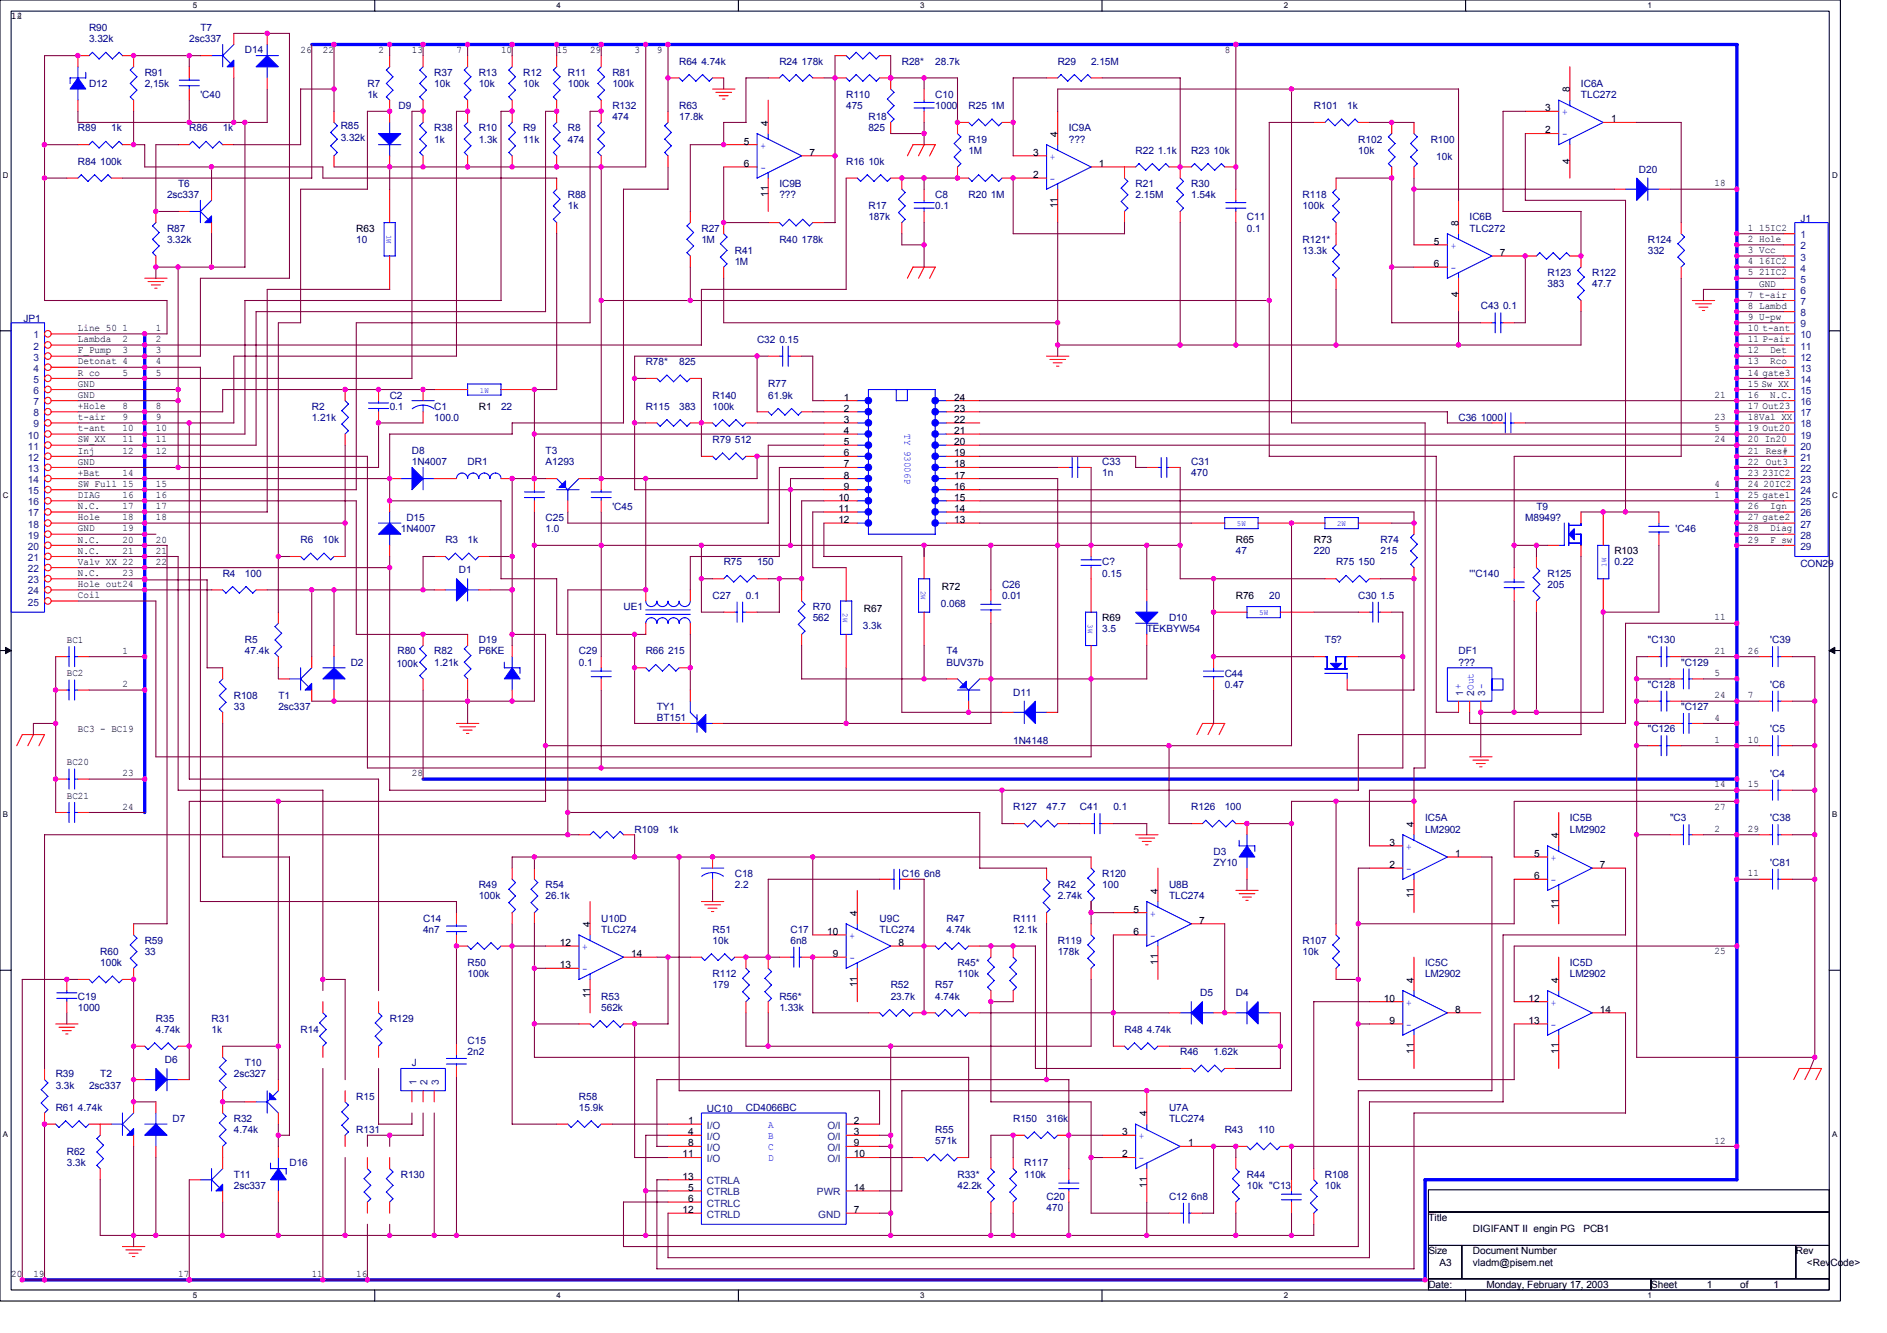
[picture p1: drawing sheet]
<svg xmlns="http://www.w3.org/2000/svg" width="297mm" height="210mm" viewBox="0 0 297 210" stroke-linecap="round" stroke-linejoin="round" font-family="sans-serif">
<defs><g id="words">
<g font-size="1.6">
<text x="1.8" y="3.1">12</text>
<text x="2.6" y="3.1">4</text>
<text x="47.3" y="8.3">26</text>
<text x="50.8" y="8.3">22</text>
<text x="59.6" y="8.3">2</text>
<text x="64.8" y="8.3">13</text>
<text x="71.9" y="8.3">7</text>
<text x="78.9" y="8.3">10</text>
<text x="87.6" y="8.3">15</text>
<text x="92.9" y="8.3">29</text>
<text x="99.9" y="8.3">3</text>
<text x="103.4" y="8.3">9</text>
<text x="192.8" y="8.3">8</text>
<text x="243.3" y="17.5">3</text>
<text x="247.1" y="14.5" transform="rotate(-90 247.1 14.5)">8</text>
<text x="117.1" y="22.8">5</text>
<text x="120.9" y="19.8" transform="rotate(-90 120.9 19.8)">4</text>
<text x="166.5" y="21.6" transform="rotate(-90 166.5 21.6)">4</text>
<text x="243.3" y="21">2</text>
<text x="253.6" y="19.3">1</text>
<text x="117.1" y="26.3">6</text>
<text x="127.4" y="24.5">7</text>
<text x="162.6" y="24.5">3</text>
<text x="162.6" y="28">2</text>
<text x="173" y="26.3">1</text>
<text x="247.1" y="25.8" transform="rotate(-90 247.1 25.8)">4</text>
<text x="269.9" y="29.3">18</text>
<text x="120.9" y="31" transform="rotate(-90 120.9 31)">11</text>
<text x="166.5" y="32.8" transform="rotate(-90 166.5 32.8)">11</text>
<text x="229.6" y="35.6" transform="rotate(-90 229.6 35.6)">8</text>
<text x="56.1" y="36.5">R63</text>
<text x="225.7" y="38.5">5</text>
<text x="236.1" y="40.3">7</text>
<text x="275.2" y="36.4">1</text>
<text x="275.2" y="38.1">2 Hole</text>
<text x="275.2" y="39.9">3 Vcc</text>
<text x="275.2" y="41.6">4</text>
<text x="276.9" y="36.4">15IC2</text>
<text x="276.9" y="41.6">16IC2</text>
<text x="225.7" y="42">6</text>
<text x="229.6" y="46.8" transform="rotate(-90 229.6 46.8)">4</text>
<text x="275.2" y="43.4">5</text>
<text x="275.2" y="46.9">7 t-air</text>
<text x="276.9" y="43.4">21IC2</text>
<text x="276.9" y="45.1">GND</text>
<text x="12.3" y="52.1">Line 50</text>
<text x="12.3" y="53.9">Lambda</text>
<text x="19.3" y="52.1">1</text>
<text x="19.3" y="53.9">2</text>
<text x="24.5" y="52.1">1</text>
<text x="24.5" y="53.9">2</text>
<text x="275.2" y="52.1">10 t-ant</text>
<text x="275.2" y="48.6">8 Lambd</text>
<text x="275.2" y="53.9">11 P-air</text>
<text x="275.2" y="50.4">9 U-pw</text>
<text x="12.3" y="55.6">F_Pump</text>
<text x="12.3" y="57.4">Detonat 4</text>
<text x="12.3" y="59.1">R co</text>
<text x="19.3" y="55.6">3</text>
<text x="19.3" y="59.1">5</text>
<text x="24.5" y="55.6">3</text>
<text x="24.5" y="57.4">4</text>
<text x="24.5" y="59.1">5</text>
<text x="275.2" y="55.6">12</text>
<text x="275.2" y="59.1">14 gate3</text>
<text x="275.2" y="57.4">13</text>
<text x="278.7" y="55.6">Det</text>
<text x="278.7" y="57.4">Rco</text>
<text x="12.3" y="60.9">GND</text>
<text x="12.3" y="62.6">GND</text>
<text x="12.3" y="64.4">+Hole</text>
<text x="19.3" y="64.4">8</text>
<text x="24.5" y="64.4">8</text>
<text x="75.4" y="64.5">R1</text>
<text x="132.8" y="63.1">1</text>
<text x="132.8" y="64.8">2</text>
<text x="150.2" y="63.1">24</text>
<text x="150.2" y="64.8">23</text>
<text x="269.9" y="62.6">21</text>
<text x="275.2" y="60.9">15 Sw XX</text>
<text x="275.2" y="64.4">17 Out23</text>
<text x="275.2" y="62.6">16</text>
<text x="278.7" y="62.6">N.C.</text>
<text x="12.3" y="66.2">t-air</text>
<text x="12.3" y="67.9">t-ant</text>
<text x="12.3" y="69.7">SW_XX</text>
<text x="12.3" y="71.4">Inj</text>
<text x="19.3" y="69.7">11</text>
<text x="19.3" y="66.2">9</text>
<text x="19.3" y="67.9">10</text>
<text x="19.3" y="71.4">12</text>
<text x="24.5" y="69.7">11</text>
<text x="24.5" y="67.9">10</text>
<text x="24.5" y="71.4">12</text>
<text x="24.5" y="66.2">9</text>
<text x="132.8" y="66.6">3</text>
<text x="132.8" y="68.3">4</text>
<text x="132.8" y="70.1">5</text>
<text x="132.8" y="71.8">6</text>
<text x="150.2" y="66.6">22</text>
<text x="150.2" y="68.3">21</text>
<text x="150.2" y="70.1">20</text>
<text x="150.2" y="71.8">19</text>
<text x="269.9" y="66.2">23</text>
<text x="269.9" y="67.9">5</text>
<text x="269.9" y="69.7">24</text>
<text x="275.2" y="71.4">21 Res#</text>
<text x="275.2" y="67.9">19 Out20</text>
<text x="275.2" y="66.2">18Val XX</text>
<text x="275.2" y="69.7">20 In20</text>
<text x="12.3" y="73.2">GND</text>
<text x="12.3" y="74.9">+Bat</text>
<text x="12.3" y="76.7">SW_Full 15</text>
<text x="19.3" y="74.9">14</text>
<text x="24.5" y="76.7">15</text>
<text x="132.8" y="73.6">7</text>
<text x="132.8" y="75.3">8</text>
<text x="132.8" y="77.1">9</text>
<text x="150.2" y="73.6">18</text>
<text x="150.2" y="75.3">17</text>
<text x="150.2" y="77.1">16</text>
<text x="269.9" y="76.7">4</text>
<text x="275.2" y="73.2">22 Out3</text>
<text x="275.2" y="74.9">23</text>
<text x="275.2" y="76.7">24</text>
<text x="277.4" y="74.9">23IC2</text>
<text x="277.6" y="76.7">20IC2</text>
<text x="12.3" y="78.4">DIAG</text>
<text x="12.3" y="81.9">Hole</text>
<text x="12.3" y="83.7">GND</text>
<text x="12.3" y="80.2">N.C.</text>
<text x="19.3" y="78.4">16</text>
<text x="19.3" y="80.2">17</text>
<text x="19.3" y="81.9">18</text>
<text x="19.3" y="83.7">19</text>
<text x="24.5" y="78.4">16</text>
<text x="24.5" y="80.2">17</text>
<text x="24.5" y="81.9">18</text>
<text x="132" y="78.9">10</text>
<text x="132" y="80.6">11</text>
<text x="132" y="82.4">12</text>
<text x="150.2" y="78.9">15</text>
<text x="150.2" y="80.6">14</text>
<text x="150.2" y="82.4">13</text>
<text x="269.9" y="78.4">1</text>
<text x="275.2" y="80.2">26</text>
<text x="275.2" y="81.9">27 gate2</text>
<text x="275.2" y="78.4">25 gate1</text>
<text x="275.2" y="83.7">28</text>
<text x="278.7" y="80.2">Ign</text>
<text x="278.7" y="83.7">Diag</text>
<text x="12.3" y="85.4">N.C.</text>
<text x="12.3" y="87.2">N.C.</text>
<text x="12.3" y="88.9">Valv_XX 22</text>
<text x="19.3" y="85.4">20</text>
<text x="19.3" y="87.2">21</text>
<text x="24.5" y="88.9">22</text>
<text x="24.5" y="85.4">20</text>
<text x="24.5" y="87.2">21</text>
<text x="194.5" y="85.5">R65</text>
<text x="206.8" y="85.5">R73</text>
<text x="254.1" y="87.3">R103</text>
<text x="275.2" y="85.4">29</text>
<text x="278.7" y="85.4">F sw</text>
<text x="12.3" y="90.7">N.C.</text>
<text x="12.3" y="92.4">Hole out24</text>
<text x="12.3" y="94.2">Coil</text>
<text x="19.3" y="90.7">23</text>
<text x="148.3" y="92.9">R72</text>
<text x="194.5" y="94.3">R76</text>
<text x="10.5" y="101.2">BC1</text>
<text x="136" y="96.4">R67</text>
<text x="173.5" y="97.8">R69</text>
<text x="269.9" y="97.7">11</text>
<text x="10.5" y="106.5">BC2</text>
<text x="19.3" y="103">1</text>
<text x="269.9" y="103">21</text>
<text x="269.9" y="106.5">5</text>
<text x="275.2" y="103">26</text>
<text x="19.3" y="108.2">2</text>
<text x="269.9" y="110">24</text>
<text x="269.9" y="113.5">4</text>
<text x="275.2" y="110">7</text>
<text x="12.3" y="115.2">BC3 - BC19</text>
<text x="269.9" y="117">1</text>
<text x="275.2" y="117">10</text>
<text x="10.5" y="120.5">BC20</text>
<text x="10.5" y="125.7">BC21</text>
<text x="19.3" y="122.2">23</text>
<text x="64.8" y="122.2">28</text>
<text x="269.9" y="124">14</text>
<text x="275.2" y="124">15</text>
<text x="19.3" y="127.5">24</text>
<text x="222.6" y="130.2" transform="rotate(-90 222.6 130.2)">4</text>
<text x="245.4" y="132" transform="rotate(-90 245.4 132)">4</text>
<text x="269.9" y="127.5">27</text>
<text x="269.9" y="131">2</text>
<text x="275.2" y="131">29</text>
<text x="218.7" y="133.2">3</text>
<text x="218.7" y="136.7">2</text>
<text x="229.1" y="134.9">1</text>
<text x="241.5" y="134.9">5</text>
<text x="251.9" y="136.7">7</text>
<text x="178.4" y="143.7">5</text>
<text x="182.3" y="140.7" transform="rotate(-90 182.3 140.7)">4</text>
<text x="222.6" y="141.4" transform="rotate(-90 222.6 141.4)">11</text>
<text x="241.5" y="138.4">6</text>
<text x="245.4" y="143.2" transform="rotate(-90 245.4 143.2)">11</text>
<text x="275.2" y="138">11</text>
<text x="88.2" y="149">12</text>
<text x="92.9" y="146" transform="rotate(-90 92.9 146)">4</text>
<text x="130.2" y="147.2">10</text>
<text x="134.9" y="144.2" transform="rotate(-90 134.9 144.2)">4</text>
<text x="141.4" y="149">8</text>
<text x="178.4" y="147.2">6</text>
<text x="188.8" y="145.5">7</text>
<text x="88.2" y="152.5">13</text>
<text x="99.4" y="150.7">14</text>
<text x="131.1" y="150.7">9</text>
<text x="134.9" y="155.5" transform="rotate(-90 134.9 155.5)">11</text>
<text x="182.3" y="152" transform="rotate(-90 182.3 152)">11</text>
<text x="222.6" y="154.7" transform="rotate(-90 222.6 154.7)">4</text>
<text x="245.4" y="154.7" transform="rotate(-90 245.4 154.7)">4</text>
<text x="269.9" y="150.3">25</text>
<text x="92.9" y="157.2" transform="rotate(-90 92.9 157.2)">11</text>
<text x="217.8" y="157.7">10</text>
<text x="218.7" y="161.2">9</text>
<text x="229.1" y="159.5">8</text>
<text x="240.6" y="157.7">12</text>
<text x="240.6" y="161.2">13</text>
<text x="251.9" y="159.5">14</text>
<text x="222.6" y="166" transform="rotate(-90 222.6 166)">11</text>
<text x="245.4" y="166" transform="rotate(-90 245.4 166)">11</text>
<text x="108.3" y="177">1</text>
<text x="108.3" y="178.8">4</text>
<text x="134.4" y="177">2</text>
<text x="134.4" y="178.8">3</text>
<text x="176.7" y="178.8">3</text>
<text x="180.5" y="175.8" transform="rotate(-90 180.5 175.8)">4</text>
<text x="107.4" y="182.3">11</text>
<text x="107.4" y="185.8">13</text>
<text x="108.3" y="180.5">8</text>
<text x="134.4" y="180.5">9</text>
<text x="134.4" y="182.3">10</text>
<text x="176.7" y="182.3">2</text>
<text x="187" y="180.5">1</text>
<text x="269.9" y="180.1">12</text>
<text x="107.4" y="191">12</text>
<text x="108.3" y="187.5">5</text>
<text x="108.3" y="189.3">6</text>
<text x="134.4" y="187.5">14</text>
<text x="134.4" y="191">7</text>
<text x="180.5" y="187" transform="rotate(-90 180.5 187)">11</text>
<text x="224.9" y="192.3">Title</text>
<text x="224.9" y="197.5">Size</text>
<text x="231.9" y="197.5">Document Number</text>
<text x="231.9" y="194">DIGIFANT II engin PG</text>
<text x="249.2" y="194">PCB1</text>
<text x="282.7" y="197.5">Rev</text>
<text x="1.8" y="201.1">20</text>
<text x="5.3" y="201.1">19</text>
<text x="28" y="201.1">17</text>
<text x="49.1" y="201.1">11</text>
<text x="56.1" y="201.1">16</text>
<text x="224.9" y="202.8">Date:</text>
<text x="226.6" y="199.3">A3</text>
<text x="231.9" y="199.3">vladm@pisem.net</text>
<text x="234" y="202.8">Monday, February 17, 2003</text>
<text x="259.9" y="202.8">Sheet</text>
<text x="268.7" y="202.8">1</text>
<text x="273.9" y="202.8">of</text>
<text x="279.2" y="202.8">1</text>
<text x="284.4" y="199.3">&lt;RevCode&gt;</text>
</g>
<g font-size="1.6" fill="#000080">
<text x="14" y="4.9">R90</text>
<text x="31.5" y="4.9">T7</text>
<text x="14" y="6.7">3.32k</text>
<text x="22.8" y="11.9">R91</text>
<text x="29.8" y="6.7">2sc337</text>
<text x="38.6" y="8.4">D14</text>
<text x="68.4" y="11.9">R37</text>
<text x="75.4" y="11.9">R13</text>
<text x="82.4" y="11.9">R12</text>
<text x="89.4" y="11.9">R11</text>
<text x="96.4" y="11.9">R81</text>
<text x="106.9" y="10.2">R64 4.74k</text>
<text x="122.7" y="10.2">R24 178k</text>
<text x="142" y="10.2">R28*</text>
<text x="147.2" y="10.2">28.7k</text>
<text x="166.5" y="10.2">R29</text>
<text x="171.7" y="10.2">2.15M</text>
<text x="14" y="13.7">D12</text>
<text x="22.8" y="13.7">2,15k</text>
<text x="31.5" y="15.4">'C40</text>
<text x="57.8" y="13.7">R7</text>
<text x="57.8" y="15.4">1k</text>
<text x="62.7" y="17.2">D9</text>
<text x="68.4" y="13.7">10k</text>
<text x="75.4" y="13.7">10k</text>
<text x="82.4" y="13.7">10k</text>
<text x="89.4" y="13.7">100k</text>
<text x="96.4" y="13.7">100k</text>
<text x="96.4" y="17.2">R132</text>
<text x="106.9" y="17.2">R63</text>
<text x="133.2" y="15.4">R110</text>
<text x="133.2" y="17.2">475</text>
<text x="147.2" y="15.4">C10</text>
<text x="147.2" y="17.2">1000</text>
<text x="152.5" y="17.2">R25 1M</text>
<text x="206.8" y="17.2">R101</text>
<text x="212.1" y="17.2">1k</text>
<text x="248.9" y="13.7">IC6A</text>
<text x="248.9" y="15.4">TLC272</text>
<text x="12.3" y="20.7">R89</text>
<text x="17.5" y="20.7">1k</text>
<text x="29.8" y="20.7">R86</text>
<text x="35.1" y="20.7">1k</text>
<text x="53.6" y="20.3">R85</text>
<text x="53.6" y="22.3">3.32k</text>
<text x="68.4" y="20.7">R38</text>
<text x="68.4" y="22.4">1k</text>
<text x="75.4" y="20.7">R10</text>
<text x="75.4" y="22.4">1.3k</text>
<text x="82.4" y="20.7">R9</text>
<text x="82.4" y="22.4">11k</text>
<text x="89.4" y="20.7">R8</text>
<text x="89.4" y="22.4">474</text>
<text x="96.4" y="18.9">474</text>
<text x="106.9" y="18.9">17.8k</text>
<text x="136.7" y="18.9">R18</text>
<text x="136.7" y="20.7">825</text>
<text x="152.5" y="22.4">R19</text>
<text x="168.2" y="20.7">IC9A</text>
<text x="168.2" y="22.4">???</text>
<text x="213.8" y="22.4">R102</text>
<text x="225.2" y="22.4">R100</text>
<text x="12.3" y="25.9">R84 100k</text>
<text x="28" y="29.5">T6</text>
<text x="122.7" y="29.5">IC9B</text>
<text x="133.2" y="25.9">R16 10k</text>
<text x="152.5" y="24.2">1M</text>
<text x="178.8" y="29.5">R21</text>
<text x="178.8" y="24.2">R22 1.1k</text>
<text x="187.5" y="29.5">R30</text>
<text x="187.5" y="24.2">R23 10k</text>
<text x="213.8" y="24.2">10k</text>
<text x="226.1" y="25.2">10k</text>
<text x="258" y="27.2">D20</text>
<text x="26.3" y="31.2">2sc337</text>
<text x="89.4" y="31.2">R88</text>
<text x="89.4" y="33">1k</text>
<text x="122.7" y="31.2">???</text>
<text x="136.7" y="33">R17</text>
<text x="136.7" y="34.7">187k</text>
<text x="147.2" y="31.2">C8</text>
<text x="147.2" y="33">0.1</text>
<text x="152.5" y="31.2">R20 1M</text>
<text x="178.8" y="31.2">2.15M</text>
<text x="187.5" y="31.2">1.54k</text>
<text x="196.3" y="34.7">C11</text>
<text x="205.1" y="31.2">R118</text>
<text x="205.1" y="33">100k</text>
<text x="231.3" y="34.7">IC6B</text>
<text x="283.4" y="34.9">J1</text>
<text x="26.3" y="36.5">R87</text>
<text x="26.3" y="38.2">3.32k</text>
<text x="56.1" y="38.2">10</text>
<text x="110.4" y="36.5">R27</text>
<text x="110.4" y="38.2">1M</text>
<text x="115.7" y="40">R41</text>
<text x="115.7" y="41.7">1M</text>
<text x="122.7" y="38.2">R40 178k</text>
<text x="196.3" y="36.5">0.1</text>
<text x="205.1" y="38.2">R121*</text>
<text x="205.1" y="40">13.3k</text>
<text x="231.3" y="36.5">TLC272</text>
<text x="259.4" y="38.2">R124</text>
<text x="259.4" y="40">332</text>
<text x="243.6" y="43.5">R123</text>
<text x="243.6" y="45.2">383</text>
<text x="250.6" y="43.5">R122</text>
<text x="250.6" y="45.2">47.7</text>
<text x="3.7" y="50.7">JP1</text>
<text x="119.2" y="54">C32 0.15</text>
<text x="233.1" y="48.7">C43 0.1</text>
<text x="101.7" y="57.5">R78*</text>
<text x="106.9" y="57.5">825</text>
<text x="49.1" y="64.5">R2</text>
<text x="61.3" y="62.8">C2</text>
<text x="61.3" y="64.5">0.1</text>
<text x="68.4" y="64.5">C1</text>
<text x="78.9" y="64.5">22</text>
<text x="101.7" y="64.5">R115</text>
<text x="106.9" y="64.5">383</text>
<text x="112.2" y="62.8">R140</text>
<text x="112.2" y="64.5">100k</text>
<text x="120.9" y="61">R77</text>
<text x="120.9" y="62.8">61.9k</text>
<text x="49.1" y="66.3">1.21k</text>
<text x="64.8" y="71.5">D8</text>
<text x="68.4" y="66.3">100.0</text>
<text x="85.9" y="71.5">T3</text>
<text x="112.2" y="69.8">R79 512</text>
<text x="229.6" y="66.3">C36 1000</text>
<text x="64.8" y="73.3">1N4007</text>
<text x="73.6" y="73.3">DR1</text>
<text x="85.9" y="73.3">A1293</text>
<text x="173.5" y="73.3">C33</text>
<text x="173.5" y="75">1n</text>
<text x="187.5" y="73.3">C31</text>
<text x="187.5" y="75">470</text>
<text x="63.1" y="83.8">1N4007</text>
<text x="64" y="82">D15</text>
<text x="85.9" y="82">C25</text>
<text x="85.9" y="83.8">1.0</text>
<text x="96.4" y="80.3">'C45</text>
<text x="240.1" y="82">M8949?</text>
<text x="241.9" y="80.3">T9</text>
<text x="263.8" y="83.8">'C46</text>
<text x="47.3" y="85.5">R6</text>
<text x="50.8" y="85.5">10k</text>
<text x="70.1" y="85.5">R3</text>
<text x="73.6" y="85.5">1k</text>
<text x="113.9" y="89">R75</text>
<text x="119.2" y="89">150</text>
<text x="173.5" y="89">C?</text>
<text x="194.5" y="87.3">47</text>
<text x="206.8" y="87.3">220</text>
<text x="210.3" y="89">R75 150</text>
<text x="217.3" y="85.5">R74</text>
<text x="217.3" y="87.3">215</text>
<text x="254.1" y="89">0.22</text>
<text x="283.4" y="89.2">CON29</text>
<text x="35.1" y="90.8">R4</text>
<text x="38.6" y="90.8">100</text>
<text x="72.2" y="90.3">D1</text>
<text x="112.2" y="94.3">C27</text>
<text x="117.4" y="94.3">0.1</text>
<text x="148.1" y="95.5">0.068</text>
<text x="157.7" y="92.5">C26</text>
<text x="157.7" y="94.3">0.01</text>
<text x="173.5" y="90.8">0.15</text>
<text x="199.8" y="94.3">20</text>
<text x="213.8" y="94.3">C30 1.5</text>
<text x="231.3" y="90.8">'''C140</text>
<text x="243.6" y="90.8">R125</text>
<text x="243.6" y="92.5">205</text>
<text x="38.6" y="101.3">R5</text>
<text x="75.4" y="101.3">D19</text>
<text x="98.1" y="96.1">UE1</text>
<text x="127.9" y="96.1">R70</text>
<text x="127.9" y="97.8">562</text>
<text x="135.8" y="99">3.3k</text>
<text x="173.5" y="99.6">3.5</text>
<text x="180.5" y="99.6">TEKBYW54</text>
<text x="184" y="97.8">D10</text>
<text x="208.6" y="101.3">T5?</text>
<text x="259.4" y="101.3">&quot;C130</text>
<text x="278.7" y="101.3">'C39</text>
<text x="38.6" y="103.1">47.4k</text>
<text x="55.2" y="104.8">D2</text>
<text x="62.4" y="105">100k</text>
<text x="62.6" y="103.1">R80</text>
<text x="68.4" y="103.1">R82</text>
<text x="68.4" y="104.8">1.21k</text>
<text x="75.4" y="103.1">P6KE</text>
<text x="91.1" y="103.1">C29</text>
<text x="91.1" y="104.8">0.1</text>
<text x="101.7" y="103.1">R66 215</text>
<text x="149" y="103.1">T4</text>
<text x="149" y="104.8">BUV37b</text>
<text x="192.8" y="106.6">C44</text>
<text x="229.6" y="103.1">DF1</text>
<text x="229.6" y="104.8">???</text>
<text x="264.6" y="104.8">&quot;C129</text>
<text x="36.8" y="110.1">R108</text>
<text x="36.8" y="111.8">33</text>
<text x="43.8" y="110.1">T1</text>
<text x="43.8" y="111.8">2sc337</text>
<text x="103.4" y="111.8">TY1</text>
<text x="103.4" y="113.6">BT151</text>
<text x="159.5" y="109.6">D11</text>
<text x="192.8" y="108.3">0.47</text>
<text x="259.4" y="108.3">&quot;C128</text>
<text x="264.6" y="111.8">&quot;C127</text>
<text x="278.7" y="108.3">'C6</text>
<text x="159.5" y="117.1">1N4148</text>
<text x="259.4" y="115.3">&quot;C126</text>
<text x="278.7" y="115.3">'C5</text>
<text x="278.7" y="122.3">'C4</text>
<text x="99.9" y="131.1">R109</text>
<text x="105.2" y="131.1">1k</text>
<text x="159.5" y="127.6">R127</text>
<text x="164.7" y="127.6">47.7</text>
<text x="170" y="127.6">C41</text>
<text x="175.3" y="127.6">0.1</text>
<text x="187.5" y="127.6">R126</text>
<text x="192.8" y="127.6">100</text>
<text x="224.3" y="129.3">IC5A</text>
<text x="224.3" y="131.1">LM2902</text>
<text x="247.1" y="129.3">IC5B</text>
<text x="247.1" y="131.1">LM2902</text>
<text x="262.9" y="129.3">&quot;C3</text>
<text x="278.7" y="129.3">'C38</text>
<text x="191" y="134.6">D3</text>
<text x="191" y="136.4">ZY10</text>
<text x="278.7" y="136.4">'C81</text>
<text x="75.4" y="139.9">R49</text>
<text x="75.4" y="141.6">100k</text>
<text x="85.9" y="139.9">R54</text>
<text x="85.9" y="141.6">26.1k</text>
<text x="115.7" y="139.9">2.2</text>
<text x="115.7" y="138.1">C18</text>
<text x="142" y="138.1">C16 6n8</text>
<text x="166.5" y="139.9">R42</text>
<text x="166.5" y="141.6">2.74k</text>
<text x="173.5" y="138.1">R120</text>
<text x="173.5" y="139.9">100</text>
<text x="184" y="139.9">U8B</text>
<text x="184" y="141.6">TLC274</text>
<text x="22.8" y="148.6">R59</text>
<text x="66.6" y="145.1">C14</text>
<text x="66.6" y="146.9">4n7</text>
<text x="94.6" y="145.1">U10D</text>
<text x="94.6" y="146.9">TLC274</text>
<text x="112.2" y="146.9">R51</text>
<text x="112.2" y="148.6">10k</text>
<text x="124.4" y="146.9">C17</text>
<text x="124.4" y="148.6">6n8</text>
<text x="138.5" y="145.1">U9C</text>
<text x="138.5" y="146.9">TLC274</text>
<text x="149" y="145.1">R47</text>
<text x="149" y="146.9">4.74k</text>
<text x="159.5" y="145.1">R111</text>
<text x="159.5" y="146.9">12.1k</text>
<text x="166.5" y="148.6">R119</text>
<text x="205.1" y="148.6">R107</text>
<text x="15.8" y="150.4">R60</text>
<text x="15.8" y="152.1">100k</text>
<text x="22.8" y="150.4">33</text>
<text x="73.6" y="152.1">R50</text>
<text x="73.6" y="153.9">100k</text>
<text x="112.2" y="153.9">R112</text>
<text x="112.2" y="155.6">179</text>
<text x="140.2" y="155.6">R52</text>
<text x="147.2" y="155.6">R57</text>
<text x="150.7" y="152.1">R45*</text>
<text x="150.7" y="153.9">110k</text>
<text x="166.5" y="150.4">178k</text>
<text x="205.1" y="150.4">10k</text>
<text x="224.3" y="152.1">IC5C</text>
<text x="224.3" y="153.9">LM2902</text>
<text x="247.1" y="152.1">IC5D</text>
<text x="247.1" y="153.9">LM2902</text>
<text x="12.3" y="157.4">C19</text>
<text x="12.3" y="159.1">1000</text>
<text x="24.5" y="160.9">R35</text>
<text x="33.3" y="160.9">R31</text>
<text x="61.3" y="160.9">R129</text>
<text x="94.6" y="157.4">R53</text>
<text x="94.6" y="159.1">562k</text>
<text x="122.7" y="157.4">R56*</text>
<text x="122.7" y="159.1">1.33k</text>
<text x="140.2" y="157.4">23.7k</text>
<text x="147.2" y="157.4">4.74k</text>
<text x="188.9" y="156.9">D5</text>
<text x="194.5" y="156.9">D4</text>
<text x="24.5" y="162.6">4.74k</text>
<text x="25.9" y="167.4">D6</text>
<text x="33.3" y="162.6">1k</text>
<text x="38.6" y="167.9">T10</text>
<text x="47.3" y="162.6">R14</text>
<text x="64.8" y="167.9">J</text>
<text x="73.6" y="164.4">C15</text>
<text x="73.6" y="166.2">2n2</text>
<text x="177" y="162.6">R48 4.74k</text>
<text x="185.8" y="166.2">R46</text>
<text x="191" y="166.2">1.62k</text>
<text x="8.8" y="169.7">R39</text>
<text x="8.8" y="171.4">3.3k</text>
<text x="14" y="171.4">2sc337</text>
<text x="15.8" y="169.7">T2</text>
<text x="36.8" y="169.7">2sc327</text>
<text x="56.1" y="173.2">R15</text>
<text x="91.1" y="173.2">R58</text>
<text x="8.8" y="174.9">R61 4.74k</text>
<text x="27.2" y="176.7">D7</text>
<text x="36.8" y="176.7">R32</text>
<text x="36.8" y="178.4">4.74k</text>
<text x="56.1" y="178.4">R131</text>
<text x="91.1" y="174.9">15.9k</text>
<text x="111.3" y="175.1">UC10</text>
<text x="117.4" y="174.9">CD4066BC</text>
<text x="147.2" y="178.4">R55</text>
<text x="159.5" y="176.7">R150</text>
<text x="164.7" y="176.7">316k</text>
<text x="184" y="174.9">U7A</text>
<text x="184" y="176.7">TLC274</text>
<text x="192.8" y="178.4">R43</text>
<text x="198" y="178.4">110</text>
<text x="10.5" y="181.9">R62</text>
<text x="10.5" y="183.7">3.3k</text>
<text x="36.8" y="185.4">T11</text>
<text x="45.6" y="183.7">D16</text>
<text x="63.1" y="185.4">R130</text>
<text x="147.2" y="180.2">571k</text>
<text x="150.7" y="185.4">R33*</text>
<text x="161.2" y="183.7">R117</text>
<text x="161.2" y="185.4">110k</text>
<text x="196.3" y="185.4">R44</text>
<text x="208.6" y="185.4">R108</text>
<text x="36.8" y="187.2">2sc337</text>
<text x="150.7" y="187.2">42.2k</text>
<text x="164.7" y="188.9">C20</text>
<text x="164.7" y="190.7">470</text>
<text x="184" y="188.9">C12 6n8</text>
<text x="196.3" y="187.2">10k &quot;C13</text>
<text x="208.6" y="187.2">10k</text>
</g>
<g font-size="1.6" fill="#00f">
<text x="119.7" y="23.4">+</text>
<text x="245.9" y="18.1">+</text>
<text x="245.9" y="21.6">-</text>
<text x="119.7" y="26.9">-</text>
<text x="165.3" y="25.1">+</text>
<text x="165.3" y="28.7">-</text>
<text x="228.4" y="39.2">+</text>
<text x="228.4" y="42.7">-</text>
<text x="142.4" y="68.4" transform="rotate(90 142.4 68.4)">TY 93006P</text>
<text x="221.3" y="133.8">+</text>
<text x="221.3" y="137.3">-</text>
<text x="244.1" y="135.6">+</text>
<text x="244.1" y="139.1">-</text>
<text x="91.7" y="149.6">+</text>
<text x="133.7" y="147.8">+</text>
<text x="181" y="144.3">+</text>
<text x="181" y="147.8">-</text>
<text x="91.7" y="153.1">-</text>
<text x="133.7" y="151.3">-</text>
<text x="221.3" y="158.3">+</text>
<text x="221.3" y="161.8">-</text>
<text x="244.1" y="158.3">+</text>
<text x="244.1" y="161.8">-</text>
<text x="120.9" y="177.6">A</text>
<text x="120.9" y="179.4">B</text>
<text x="179.3" y="179.4">+</text>
<text x="120.9" y="181.1">C</text>
<text x="120.9" y="182.9">D</text>
<text x="179.3" y="182.9">-</text>
</g>
<g font-size="1.6" fill="#004080">
<text x="283.4" y="37.5">1</text>
<text x="283.4" y="39.3">2</text>
<text x="283.4" y="41">3</text>
<text x="283.4" y="42.8">4</text>
<text x="283.4" y="44.5">5</text>
<text x="283.4" y="46.3">6</text>
<text x="5.3" y="53.3">1</text>
<text x="283.4" y="48">7</text>
<text x="283.4" y="49.8">8</text>
<text x="283.4" y="51.5">9</text>
<text x="283.4" y="53.3">10</text>
<text x="5.3" y="55">2</text>
<text x="5.3" y="56.8">3</text>
<text x="5.3" y="58.5">4</text>
<text x="283.4" y="55">11</text>
<text x="283.4" y="56.8">12</text>
<text x="283.4" y="58.5">13</text>
<text x="5.3" y="60.3">5</text>
<text x="5.3" y="62.1">6</text>
<text x="5.3" y="63.8">7</text>
<text x="5.3" y="65.6">8</text>
<text x="283.4" y="60.3">14</text>
<text x="283.4" y="62.1">15</text>
<text x="283.4" y="63.8">16</text>
<text x="283.4" y="65.6">17</text>
<text x="4.4" y="69.1">10</text>
<text x="4.4" y="70.8">11</text>
<text x="5.3" y="67.3">9</text>
<text x="283.4" y="67.3">18</text>
<text x="283.4" y="69.1">19</text>
<text x="283.4" y="70.8">20</text>
<text x="4.4" y="72.6">12</text>
<text x="4.4" y="74.3">13</text>
<text x="4.4" y="76.1">14</text>
<text x="4.4" y="77.8">15</text>
<text x="283.4" y="72.6">21</text>
<text x="283.4" y="74.3">22</text>
<text x="283.4" y="76.1">23</text>
<text x="283.4" y="77.8">24</text>
<text x="4.4" y="79.6">16</text>
<text x="4.4" y="81.3">17</text>
<text x="4.4" y="83.1">18</text>
<text x="283.4" y="79.6">25</text>
<text x="283.4" y="81.3">26</text>
<text x="283.4" y="83.1">27</text>
<text x="4.4" y="84.8">19</text>
<text x="4.4" y="86.6">20</text>
<text x="4.4" y="88.3">21</text>
<text x="283.4" y="84.8">28</text>
<text x="283.4" y="86.6">29</text>
<text x="4.4" y="90.1">22</text>
<text x="4.4" y="91.8">23</text>
<text x="4.4" y="93.6">24</text>
<text x="4.4" y="95.4">25</text>
<text x="230.3" y="109.5" transform="rotate(-90 230.3 109.5)">1+</text>
<text x="232.1" y="109.5" transform="rotate(-90 232.1 109.5)">2Out</text>
<text x="233.8" y="109.5" transform="rotate(-90 233.8 109.5)">3-</text>
<text x="65.6" y="170.9" transform="rotate(-90 65.6 170.9)">1</text>
<text x="67.3" y="170.9" transform="rotate(-90 67.3 170.9)">2</text>
<text x="69.1" y="170.9" transform="rotate(-90 69.1 170.9)">3</text>
<text x="111.3" y="177.7">I/O</text>
<text x="111.3" y="179.5">I/O</text>
<text x="130.2" y="177.7">O/I</text>
<text x="130.2" y="179.5">O/I</text>
<text x="111.3" y="181.2">I/O</text>
<text x="111.3" y="183">I/O</text>
<text x="130.2" y="181.2">O/I</text>
<text x="130.2" y="183">O/I</text>
<text x="111.3" y="186.5">CTRLA</text>
<text x="111.3" y="188.2">CTRLB</text>
<text x="111.3" y="190">CTRLC</text>
<text x="111.3" y="191.7">CTRLD</text>
<text x="128.6" y="188.2">PWR</text>
<text x="128.8" y="191.7">GND</text>
</g>
<g font-size="1.2">
<text x="30.4" y="1.3">5</text>
<text x="87.6" y="1.3">4</text>
<text x="144.8" y="1.3">3</text>
<text x="202.1" y="1.3">2</text>
<text x="259.3" y="1.3">1</text>
<text x=".4" y="28">D</text>
<text x="288.4" y="28">D</text>
<text x=".4" y="78.4">C</text>
<text x="288.4" y="78.4">C</text>
<text x=".4" y="128.7">B</text>
<text x="288.4" y="128.7">B</text>
<text x=".4" y="179.1">A</text>
<text x="288.4" y="179.1">A</text>
<text x="30.4" y="204.4">5</text>
<text x="87.6" y="204.4">4</text>
<text x="144.8" y="204.4">3</text>
<text x="202.1" y="204.4">2</text>
<text x="259.3" y="204.4">1</text>
</g>
<g font-size="1.2" fill="#00f">
<text x="60.8" y="37" transform="rotate(90 60.8 37)">1W</text>
<text x="75.5" y="61.8">1W</text>
<text x="194.7" y="82.9">5W</text>
<text x="210.5" y="82.9">2W</text>
<text x="252.9" y="89.2" transform="rotate(-90 252.9 89.2)">1W</text>
<text x="145" y="93.1" transform="rotate(90 145 93.1)">2W</text>
<text x="132.7" y="96.6" transform="rotate(90 132.7 96.6)">2W</text>
<text x="171.2" y="98.3" transform="rotate(90 171.2 98.3)">3W</text>
<text x="198.2" y="96.9">5W</text>
</g>
</g></defs>
<path d="M0 0h289.7v204.9h-289.7zM1.8 1.8h286.1v201.3h-286.1z" fill="none" stroke="#000" stroke-width=".17"/>
<g fill="#fff">
<path d="M30.4 .2h.7v1.4h-.7z"/>
<path d="M30.4 203.3h.7v1.4h-.7z"/>
</g>
<path d="M59 0v1.8M59 203.1v1.8" fill="none" stroke="#000" stroke-width=".17"/>
<g fill="#fff">
<path d="M87.6 .2h.7v1.4h-.7z"/>
<path d="M87.6 203.3h.7v1.4h-.7z"/>
</g>
<path d="M116.2 0v1.8M116.2 203.1v1.8" fill="none" stroke="#000" stroke-width=".17"/>
<g fill="#fff">
<path d="M144.8 .2h.7v1.4h-.7z"/>
<path d="M144.8 203.3h.7v1.4h-.7z"/>
</g>
<path d="M173.5 0v1.8M173.5 203.1v1.8" fill="none" stroke="#000" stroke-width=".17"/>
<g fill="#fff">
<path d="M202.1 .2h.7v1.4h-.7z"/>
<path d="M202.1 203.3h.7v1.4h-.7z"/>
</g>
<path d="M230.7 0v1.8M230.7 203.1v1.8" fill="none" stroke="#000" stroke-width=".17"/>
<g fill="#fff">
<path d="M259.3 .2h.7v1.4h-.7z"/>
<path d="M259.3 203.3h.7v1.4h-.7z"/>
<path d="M.4 26.9h.9v1.4h-.9z"/>
<path d="M288.4 26.9h.9v1.4h-.9z"/>
<path d="M.4 77.3h.9v1.4h-.9z"/>
<path d="M288.4 77.3h.9v1.4h-.9z"/>
</g>
<path d="M0 52.1h1.8M287.9 52.1h1.8" fill="none" stroke="#000" stroke-width=".17"/>
<g fill="#fff">
<path d="M.4 127.6h.9v1.4h-.9z"/>
<path d="M288.4 127.6h.8v1.4h-.8z"/>
</g>
<path d="M0 102.4h1.8M287.9 102.4h1.8" fill="none" stroke="#000" stroke-width=".17"/>
<g fill="#000" stroke="#000" stroke-width=".16">
<path d="M.9 101.9l.9 .5-.9 .5z" fill-rule="evenodd"/>
<path d="M287.9 102.4l.9-.5v1z" fill-rule="evenodd"/>
</g>
<g fill="#fff">
<path d="M.4 178h.9v1.3h-.9z"/>
<path d="M288.4 178h.8v1.3h-.8z"/>
</g>
<path d="M0 152.8h1.8M287.9 152.8h1.8M224.9 187.4h63v3.5h-63zM224.9 190.9h63v5.2h-63zM224.9 196.1h5.2v5.3h-5.2zM230.1 196.1h52.6v5.3h-52.6zM282.7 196.1h5.2v5.3h-5.2zM224.9 201.4h35v1.7h-35zM259.9 201.4h28v1.7h-28z" fill="none" stroke="#000" stroke-width=".17"/>
<g fill="none" stroke="#f00" stroke-width=".17">
<path d="M12.3 15.8v1.7M14 8.8h-1.7v1.7M19.3 8.8h1.7v1.7M21 15.8v1.7M29.8 10.5v1.8M29.8 14v1.8M31.5 8.8h1.8M36.8 5.3v1.7M36.8 10.5v1.8M42.1 5.3v1.7M42.1 12.3v1.7M52.6 17.5v1.8"/>
<path d="M61.3 8.8v1.7M61.3 15.8v3.5M66.6 8.8v1.7M66.6 15.8v3.5M73.6 8.8v1.7M73.6 15.8v3.5M80.6 8.8v1.7M80.6 15.8v3.5M87.6 8.8v1.7M87.6 15.8v3.5M94.6 8.8v1.7M94.6 15.8v3.5"/>
<path d="M105.2 12.3h1.7M105.2 17.5v1.8M112.2 14h3.5M112.2 12.3h1.7M112.7 14.5h2.5M113.2 15.1h1.4M113.7 15.6h.4M120.9 12.3h1.8M120.9 15.8v5.2M127.9 12.3h1.8M131.4 12.3h1.8M131.4 8.8h1.8"/>
<path d="M138.5 12.3h1.7v1.7M138.5 8.8h1.7M140.2 19.3v1.7M145.5 14v1.8M145.5 17.5v1.8M152.5 19.3h-1.8v1.7M157.7 19.3h1.8M164.7 12.3h1.8M166.5 17.5v5.3M171.8 12.3h1.7M206.8 19.3h1.8M213.8 19.3h1.8"/>
<path d="M219.1 19.3v1.7M222.6 19.3v1.7M240.1 17.5h5.3M247.1 10.5v5.3M252.4 19.3h5.2M10.5 28h1.8M12.3 22.8h1.7M17.5 28h1.8M19.3 22.8h1.7M24.5 33.3v1.8M28 22.8h1.8M28 33.3h1.8"/>
<path d="M33.3 29.8v1.7M33.3 35.1v1.7M35.1 22.8h1.7M52.6 24.5v1.8M61.3 24.5v1.8M61.3 29.8v5.3M66.6 24.5v1.8M73.6 24.5v1.8M80.6 24.5v1.8M87.6 24.5v1.8M87.6 28v1.8M87.6 35.1v1.7"/>
<path d="M94.6 24.5v1.8M105.2 24.5v1.8M108.7 33.3v1.8M113.9 22.8h5.3M113.9 26.3h5.3M113.9 35.1v1.7M120.9 35.1h1.8M120.9 28v5.3M126.2 24.5h5.2M127.9 35.1h1.8M133.2 28h1.8M140.2 28h1.8v1.8"/>
<path d="M142 35.1v1.7M142.8 24.5l.9-1.7h3.5l-.9 1.7M145.5 29.8v1.7M145.5 33.3v1.8M145.5 22.8l-.9 1.7M150.7 26.3v1.7h1.8M157.7 28h7M159.5 24.5h5.2M166.5 29.8v5.3M171.8 26.3h7M177 26.3v1.7M177 33.3v1.8"/>
<path d="M184 26.3h3.5M185.8 26.3v1.7M185.8 33.3v1.8M192.8 26.3h1.7M194.5 29.8v1.7M194.5 33.3v1.8M210.3 28v1.8M210.3 35.1v3.5M219.1 26.3v1.7M222.6 38.6h5.2M222.6 26.3v1.7M229.6 31.5v5.3"/>
<path d="M240.1 21h5.3M247.1 22.8v5.2M254.1 29.8h1.8M261.1 29.8h1.8M264.6 35.1v1.7M280.8 36.8h1.7M280.8 38.6h1.7M8.1 56.1h4.2M8.1 52.6h4.2M8.1 54.3h4.2M8.1 57.8h4.2M8.1 59.6h4.2"/>
<path d="M22.8 43.8h3.5M23.3 44.3h2.5M23.8 44.9h1.4M24.4 45.4h.3M24.5 40.3v1.8M61.3 40.3v5.3M101.7 59.6h1.7M108.7 59.6h1.7M108.7 40.3v1.8M113.9 42.1v1.7M120.9 56.1h1.8M124.4 56.1h1.8"/>
<path d="M142.8 43.8l.9-1.8 3.5 .1-.9 1.7M145.5 42l-.9 1.8M164.7 56.1h3.6M165.3 56.6h2.4M165.8 57.1h1.4M166.3 57.7h.4M210.3 43.8v1.8M222.6 42.1h5.2M229.6 43.8v5.3M233.1 50.8h1.7M234.8 40.3h7.1M236.6 50.8h1.8"/>
<path d="M247.1 40.3h1.8v1.8M248.9 47.3v1.8M264.6 42.1v1.7M266.4 47.3h3.5M266.9 47.8h2.5M267.4 48.4h1.4M268 48.9h.3M280.8 42.1h1.7M280.8 43.8h1.7M280.8 56.1h1.7M280.8 47.3h1.7M280.8 52.6h1.7"/>
<path d="M280.8 54.3h1.7M280.8 57.8h1.7M280.8 59.6h1.7M280.8 40.3h1.7M280.8 45.6h1.7M280.8 49.1h1.7M280.8 50.8h1.7M8.1 61.3h4.2M8.1 63.1h4.2M8.1 64.8h4.2M8.1 66.6h4.2M8.1 68.4h4.2"/>
<path d="M8.1 70.1h4.2M8.1 71.9h4.2M8.1 73.6h4.2M8.1 75.4h4.2M8.1 77.1h4.2M8.1 78.9h4.2M54.3 61.3v1.8M54.3 68.4v1.7M59.6 61.3v1.8M59.6 64.8v1.8M61.3 75.4h1.8M61.3 78.9v1.7"/>
<path d="M66.6 61.3v1.8M66.6 64.8v1.8M68.4 61.3h5.2M68.4 75.4h3.5M78.9 61.3h5.2M78.9 75.4h1.7M84.1 75.4v1.7M84.1 78.9v1.7M85.9 75.4h1.7M89.4 78.9v1.7M91.1 75.4h1.8M94.6 75.4v1.7"/>
<path d="M94.6 78.9v1.7M101.7 66.6h1.7M108.7 66.6h3.5M110.4 71.9h1.8M117.4 66.6h1.8M117.4 71.9h1.8M119.2 64.8h1.7M126.2 64.8h1.7M129.7 63.1h5.3M129.7 64.8h5.3M129.7 66.6h5.3M129.7 68.4h5.3"/>
<path d="M129.7 70.1h5.3M129.7 71.9h5.3M129.7 73.6h5.3M129.7 75.4h5.3M129.7 77.1h5.3M129.7 78.9h5.3M149 63.1h5.2M149 64.8h5.2M149 66.6h5.2M149 68.4h5.2M149 70.1h5.2M149 71.9h5.2"/>
<path d="M149 73.6h5.2M149 75.4h5.2M149 77.1h5.2M149 78.9h5.2M166.5 73.6h1.7M170 73.6h1.8M180.5 73.6h1.8M184 73.6h1.8M234.8 66.6h1.8M238.4 66.6h1.7M280.8 61.3h1.7M280.8 63.1h1.7"/>
<path d="M280.8 64.8h1.7M280.8 66.6h1.7M280.8 68.4h1.7M280.8 70.1h1.7M280.8 71.9h1.7M280.8 73.6h1.7M280.8 75.4h1.7M280.8 77.1h1.7M280.8 78.9h1.7M8.1 80.6h4.2M8.1 82.4h4.2M8.1 84.1h4.2"/>
<path d="M8.1 85.9h4.2M8.1 87.6h4.2M8.1 89.4h4.2M8.1 91.1h4.2M8.1 92.9h4.2M8.1 94.6h4.2M33.3 92.9h1.8M40.3 92.9h1.8M43.8 96.4v1.7M45.6 87.6h1.7M52.6 87.6h1.7M61.3 85.9v1.7"/>
<path d="M66.6 99.9v1.8M68.4 87.6h1.7M68.4 92.9h1.7M73.6 99.9v1.8M75.4 87.6h1.7M75.4 92.9h1.7M101.7 92.9v1.7M101.7 98.1v1.8M108.7 92.9v1.7M108.7 98.1v1.8M112.2 91.1h1.7M113.9 96.4h1.8"/>
<path d="M117.4 96.4h1.8M119.2 91.1h1.7M126.2 92.9v1.7M126.2 99.9v1.8M129.7 80.6h5.3M129.7 82.4h5.3M133.2 89.4v5.2M133.2 99.9v5.3M145.5 85.9v5.2M145.5 96.4v5.3M149 80.6h5.2M149 82.4h5.2"/>
<path d="M156 92.9v1.7M156 96.4v1.7M171.8 85.9v1.7M171.8 89.4v7M180.5 92.9v1.7M180.5 99.9v1.8M187.5 82.4h5.3M191 96.4h5.3M198 82.4h10.6M201.5 96.4h5.3M208.6 91.1h1.7M213.8 82.4h5.3"/>
<path d="M213.8 96.4h1.8M215.6 91.1h1.7M217.3 96.4h1.8M222.6 82.4v1.7M222.6 89.4v1.7M238.4 89.4v1.7M238.4 92.9v1.7M241.9 87.6v1.8M241.9 94.6v1.8M243.6 85.9h1.8M248.9 80.6v1.8M248.9 85.9v1.7"/>
<path d="M252.4 80.6v5.3M252.4 91.1v5.3M261.1 80.6v1.8M261.1 84.1v1.8M280.8 80.6h1.7M280.8 82.4h1.7M280.8 84.1h1.7M280.8 85.9h1.7M2.6 117.4l.9-1.7h3.5l-.9 1.7M5.3 115.7l-.9 1.7M8.8 108.7h1.7M8.8 103.4h1.7"/>
<path d="M12.3 108.7h1.7M12.3 103.4h1.7M35.1 105.2v1.7M35.1 112.2v1.7M43.8 106.9h1.8M43.8 103.4v1.8M49.1 103.4v1.8M49.1 108.7v1.7M52.6 101.7v1.7M52.6 108.7v1.7M66.6 106.9v1.8M71.9 113.9h3.5"/>
<path d="M72.4 114.4h2.5M72.9 115h1.4M73.4 115.5h.4M73.6 106.9v1.8M80.6 101.7v1.7M80.6 108.7v1.7M94.6 103.4v1.8M94.6 106.9v1.8M99.9 105.2h1.8M106.9 113.9h1.8M106.9 105.2h1.8M108.7 108.7v1.7"/>
<path d="M112.2 113.9h1.7M149 106.9h1.7M152.5 110.4v1.8M154.2 106.9h1.8M157.7 112.2h1.8M164.7 112.2h1.8M171.8 101.7v5.2M189.3 113.9h3.5l-.9 1.8M189.3 113.9l-.9 1.8M191 103.4v1.8M191 106.9v1.8M191 113.9l-.8 1.8"/>
<path d="M206.8 103.4h1.8M212.1 103.4h1.7M212.1 106.9v1.8M229.6 110.4v1.8M231.3 119.2h3.6M231.3 110.4v1.8M231.9 119.7h2.4M233.1 110.4v1.8M259.4 103.4h1.7M259.4 117.4h1.7M259.4 110.4h1.7M262.9 113.9h1.7"/>
<path d="M262.9 103.4h1.7M262.9 117.4h1.7M262.9 106.9h1.7M262.9 110.4h1.7M266.4 113.9h1.7M266.4 106.9h1.7M276.9 103.4h1.8M276.9 117.4h1.8M276.9 110.4h1.8M280.4 103.4h1.8M280.4 117.4h1.8M280.4 110.4h1.8"/>
<path d="M8.8 122.7h1.7M8.8 127.9h1.7M12.3 122.7h1.7M12.3 127.9h1.7M80.6 136.7v1.8M84.1 136.7v1.8M91.1 131.4h1.8M98.1 131.4h1.8M112.2 135v1.7M112.2 138.5v1.7M138.5 138.5h1.7M142 138.5h1.7"/>
<path d="M159.5 129.7h1.7M164.7 136.7v1.8M166.5 129.7h1.7M170 129.7h1.8M171.8 135v1.7M173.5 129.7h1.8M178.8 131.4h3.5M179.3 132h2.5M179.8 132.5h1.4M180.3 133h.4M182.3 136.7v5.3M187.5 129.7h1.8"/>
<path d="M194.5 129.7h1.8v1.7M196.3 136.7v1.8M215.6 136.7h5.2M215.6 133.2h5.2M222.6 126.2v5.2M222.6 138.5v5.2M227.8 135h5.3M232.4 120.2h1.4M232.9 120.8h.4M238.4 138.5h5.2M238.4 135h5.2M245.4 127.9v5.3"/>
<path d="M250.6 136.7h5.3M262.9 131.4h1.7M266.4 131.4h1.7M276.9 131.4h1.8M276.9 138.5h1.8M276.9 124.4h1.8M280.4 131.4h1.8M280.4 138.5h1.8M280.4 124.4h1.8M10.5 154.2v1.8M10.5 157.7v1.8M12.3 154.2h1.7"/>
<path d="M21 145.5v1.7M21 152.5v1.7h-1.7M50.8 157.7v1.8M59.6 157.7v1.8M71.9 143.7v1.8M71.9 147.2v1.8h1.7M78.9 149h1.7M80.6 143.7v1.8M84.1 143.7v1.8M85.9 149h5.2M85.9 152.5h5.2M92.9 142v5.2"/>
<path d="M92.9 154.2v5.3M98.1 150.7h5.3M108.7 150.7h1.7M110.4 142h3.5M110.9 142.5h2.5M111.5 143h1.4M112 143.5h.4M115.7 150.7h1.7v1.8M117.4 157.7v1.8M120.9 150.7v1.8M120.9 157.7v1.8M122.7 150.7h1.7"/>
<path d="M126.2 150.7h7M127.9 147.2h5.3M135 140.2v5.3M135 152.5v5.2M136.7 159.5h1.8M140.2 149h7M143.7 159.5h3.5M152.5 149h1.7M152.5 159.5h1.7M156 149v1.7M156 156v1.7M159.5 149v1.7"/>
<path d="M159.5 156v1.7M164.7 143.7v1.8M171.8 142v1.7M171.8 145.5v1.7M171.8 152.5v1.7M175.3 147.2h5.2M175.3 143.7h5.2M182.3 149v5.2M184 159.5h1.8M187.5 145.5h5.3M191 159.5h3.5M194.5 140.2h3.6"/>
<path d="M195.1 140.7h2.4M195.6 141.3h1.4M196.1 141.8h.4M199.8 159.5h1.7M210.3 145.5v1.7M210.3 152.5v1.7M215.6 157.7h5.2M222.6 150.7v5.3M227.8 159.5h5.3M238.4 157.7h5.2M245.4 140.2v5.3M245.4 150.7v5.3"/>
<path d="M250.6 159.5h5.3M7 175.3v1.7h1.8M7 168.2v1.8M8.8 161.2h3.5M9.3 161.8h2.5M9.8 162.3h1.4M10.3 162.8h.4M14 177h3.5M15.8 177v1.8M21 173.5v1.8M21 178.8v1.7M21 164.7h1.8"/>
<path d="M21 170h1.8M24.5 173.5v1.8M28 164.7h1.8M28 170h1.8M35.1 164.7v1.8M35.1 171.8v3.5M38.6 173.5h1.7M43.8 170v1.8M43.8 175.3v1.7M50.8 164.7v1.8M54.3 171.8v1.7M54.3 178.8v1.7"/>
<path d="M59.6 164.7v1.8M64.8 171.8v1.7M66.6 171.8v1.7M68.4 171.8v1.7M71.9 164.4v1.7M71.9 167.9v1.7M87.6 177h1.8M91.1 161.2h1.8M94.6 177h1.8M98.1 161.2h1.8M105.2 177h5.2M105.2 178.8h5.2"/>
<path d="M133.2 177h5.3M133.2 178.8h5.3M159.5 178.8h1.7M166.5 178.8h1.7M173.5 178.8h5.3M175.3 164.7h1.7M180.5 171.8v5.2M182.3 164.7h1.7M185.8 168.2h1.7M192.8 168.2h1.7M215.6 161.2h5.2M222.6 163v5.2"/>
<path d="M238.4 161.2h5.2M245.4 163v5.2M282.3 170l.9-1.8h3.5l-.9 1.8M285 168.2l-.9 1.8M15.8 184v1.8M19.3 196.3h3.5M19.8 196.8h2.5M20.3 197.3h1.4M20.9 197.9h.3M24.5 180.5v1.8M29.8 185.8h1.7M35.1 180.5v3.5"/>
<path d="M35.1 187.5v1.8M43.8 180.5v1.8M43.8 187.5v1.8M57.8 182.3v1.7M57.8 189.3v1.7M61.3 182.3v1.7M61.3 189.3v1.7M105.2 182.3h5.2M105.2 180.5h5.2M105.2 185.8h5.2M105.2 187.5h5.2M105.2 189.3h5.2"/>
<path d="M105.2 191h5.2M133.2 182.3h5.3M133.2 180.5h5.3M133.2 187.5h5.3M133.2 191h5.3M143.7 182.3h1.8M150.7 182.3h1.8M156 182.3v1.7M156 189.3v1.7M159.5 182.3v1.7M159.5 189.3v1.7M168.2 184v1.8"/>
<path d="M168.2 187.5v1.8M173.5 182.3h5.3M180.5 184v5.3M184 191h1.8M185.8 180.5h5.2M187.5 191h1.8M194.5 180.5h1.8M194.5 182.3v1.7M194.5 189.3v1.7M201.5 180.5h1.8M203.3 185.8v1.7M203.3 189.3v1.7"/>
<path d="M206.8 184v1.8M206.8 191v1.8"/>
<circle cx="7.5" cy="59.6" r=".52"/>
<circle cx="7.5" cy="52.6" r=".52"/>
<circle cx="7.5" cy="56.1" r=".52"/>
<circle cx="7.5" cy="57.8" r=".52"/>
<circle cx="7.5" cy="54.3" r=".52"/>
<circle cx="7.5" cy="70.1" r=".52"/>
<circle cx="7.5" cy="68.3" r=".52"/>
<circle cx="7.5" cy="63.1" r=".52"/>
<circle cx="7.5" cy="66.6" r=".52"/>
<circle cx="7.5" cy="61.3" r=".52"/>
<circle cx="7.5" cy="71.8" r=".52"/>
<circle cx="7.5" cy="73.6" r=".52"/>
<circle cx="7.5" cy="75.3" r=".52"/>
<circle cx="7.5" cy="78.9" r=".52"/>
<circle cx="7.5" cy="64.8" r=".52"/>
<circle cx="7.5" cy="77.1" r=".52"/>
<circle cx="7.5" cy="92.9" r=".52"/>
<circle cx="7.5" cy="85.9" r=".52"/>
<circle cx="7.5" cy="80.6" r=".52"/>
<circle cx="7.5" cy="87.6" r=".52"/>
<circle cx="7.5" cy="84.1" r=".52"/>
<circle cx="7.5" cy="82.4" r=".52"/>
<circle cx="7.5" cy="89.4" r=".52"/>
<circle cx="7.5" cy="91.1" r=".52"/>
<circle cx="7.5" cy="94.6" r=".52"/>
</g>
<g fill="none" stroke="#00f" stroke-width=".17">
<path d="M12.3 10.5v1.8M12.3 14v1.8M13.5 11.4v.9h-2.5v.9M14 8.8l.6-.6 1 1.1M19.3 8.8l-.5-.6-1.1 1.1-1-1.1-1.1 1.1M20.5 15.2l.5 .6M21 10.5l-.5 .5 1.1 1.1-1.1 1 1.1 1.1M21.6 14.2l-1.1 1.1M28.2 13.5h3.2M28.2 12.6h3.2M29.8 12.3v.3M29.8 13.5v.5"/>
<path d="M33.3 8.8h1.8l1.2 1.2M35.1 7v3.5M36.8 7l-1.8 1.8M40.3 8.8h3.5M42.1 7v1.8M42.1 10.5v1.8M52.6 19.3l.5 .5M53.1 19.8l-1.1 1.1M60.8 11l1.1 1.1M61.3 19.3v1.7M61.3 10.5l-.5 .5M61.9 12.1l-1.1 1.1 1.1 1-1.1 1.1 .6 .5"/>
<path d="M66.1 15.2l.5 .6M66.6 10.5l-.5 .5 1 1.1-1 1 1 1.1M66.6 19.3l-.5 .5 1 1-1 1.1M67.1 14.2l-1 1.1M73.1 15.2l.5 .6M73.6 19.3l-.5 .5 1 1-1 1.1M73.6 10.5l-.5 .5 1 1.1-1 1 1 1.1M74.1 14.2l-1 1.1M80.1 15.2l.5 .6M80.6 10.5l-.5 .5 1.1 1.1-1.1 1 1 1.1M80.6 19.3l-.5 .5 1.1 1-1.1 1.1M81.2 14.2l-1.1 1.1"/>
<path d="M87.1 19.8l1.1 1-1.1 1.1M87.1 15.2l.5 .6M87.1 13.1l1.1 1.1M87.1 11l1.1 1.1-1.1 1M87.6 19.3l-.5 .5M87.6 10.5l-.5 .5M88.2 14.2l-1.1 1.1M94.1 11l1.1 1.1M94.1 13.1l1.1 1.1-1.1 1.1M94.1 15.3l.6 .5M94.1 19.8l1.1 1.1-1.1 1M94.6 10.5l-.5 .5"/>
<path d="M94.6 19.3l-.5 .5M95.2 12.1l-1.1 1.1M105.2 19.3l-.6 .5 1.1 1.1M108.5 11.7l1.1 1.1M108.5 11.7l-1.1 1.1-.5-.5M110.6 11.7l1.1 1.1 .5-.5M110.6 11.7l-1.1 1.1M123.2 11.7l1.1 1.1M123.2 11.7l-.5 .6M125.3 11.7l-1 1.1M127.4 11.7l.6 .6M127.4 11.7l-1 1.1-1.1-1.1"/>
<path d="M134.8 11.7l1 1.1 1.1-1.1M134.8 8.2l1 1.1 1.1-1.1 1 1.1 .6-.5M134.8 11.7l-1.1 1.1-.5-.5M134.8 8.2l-1.1 1.1-.5-.5M136.9 11.7l1 1.1 .6-.5M139.7 15.6l1 1.1-1 1M139.7 17.7l1 1.1-.5 .5M140.2 14l.5 .6-1 1M143.9 17h3.2M143.9 16.1h3.2M145.5 15.8v.3M145.5 17v.5"/>
<path d="M152.5 19.3l.5 .5M154 18.7l1.1 1.1 1.1-1M154.1 18.8l-1.1 1M156.1 18.7l1.1 1.1 .5-.5M167 11.7l-.5 .6M169.1 11.7l1.1 1.1M169.1 11.7l-1 1.1-1.1-1.1M171.2 11.7l.6 .6M171.2 11.7l-1 1.1M209.1 18.7l-.5 .6M211.2 18.8l1.1 1M211.2 18.7l-1.1 1.1-1-1"/>
<path d="M213.3 18.8l.5 .5M213.3 18.7l-1.1 1.1M245.4 15.8v7l7-3.5-7-3.5M247.1 15.8v.9M12.3 28l.5-.5 1.1 1.1 1-1.1 1.1 1.1M14.5 22.3l1.1 1M14.6 22.3l-.6 .5M16.6 22.3l1.1 1M16.7 22.3l-1.1 1M17.5 28.1l-.5-.6-1 1.1M18.8 22.3l.5 .5M18.8 22.3l-1.1 1"/>
<path d="M24 37.7l1.1 1-1.1 1.1 .5 .5M24.5 35l-.5 .6 1.1 1M25.1 36.6l-1.1 1.1M29.8 33.3h1.7l1.3 1.2M30.3 22.3l1.1 1M30.3 22.3l-.5 .5M31.5 31.5v3.6M32.4 22.3l1.1 1M32.4 22.3l-1 1M33.3 31.5l-1.8 1.8M34.5 22.3l.6 .5M34.5 22.3l-1 1"/>
<path d="M52.1 20.9l1 1M52.1 23l1 1M53.1 21.9l-1.1 1.1M53.1 24l-.5 .5M59.6 22.8h3.5M61.3 22.8v1.7M62.2 35.1h-1.7v5.2M62.2 35v5.3h-1.7M66.1 21.9l1 1-1 1.1 .5 .5M73.1 21.9l1 1-1 1.1 .5 .5M80.1 21.9l1.1 1-1.1 1.1 .5 .5M87.1 34.5l.5 .6"/>
<path d="M87.1 32.4l1.1 1.1M87.1 30.3l1.1 1.1-1.1 1M87.1 24l.5 .5M87.1 21.9l1.1 1-1.1 1.1M87.6 29.8l-.5 .5M88.2 33.5l-1.1 1M94.1 21.9l1.1 1.1M94.1 24l.6 .5M95.2 23l-1.1 1M104.6 24l.6 .5M105.7 20.9l-1.1 1 1.1 1.1M105.7 23l-1.1 1"/>
<path d="M108.1 37.7l1.1 1M108.7 35l-.6 .6 1.1 1M109.2 38.7l-1.1 1.1 .6 .5M109.2 36.6l-1.1 1.1M113.4 38.4l1.1 1-1.1 1.1M113.9 36.8l.6 .5M114.4 37.3l-1 1.1M120.9 21v.9M120.9 27.2v.9M122.7 35l.5 .6M126.2 24.5l-7 3.5v-7l7 3.5M127.9 35.1l-.5 .5-1-1.1-1.1 1.1-1.1-1.1-1 1.1"/>
<path d="M138.6 27.5l1.1 1.1M138.6 27.5l-1 1.1-1.1-1.1-1 1.1-.6-.6M140.2 28l-.5 .6M142 29.8l.5 .5M142.5 34.5l-.6 .6M142.5 30.3l-1.1 1.1 1.1 1-1.1 1.1 1.1 1M143.9 32.8h3.2M143.9 31.9h3.2M145.5 31.5v.4M145.5 32.8v.5M150.2 22.6l1.1 1.1M150.2 24.7l1.1 1.1"/>
<path d="M150.7 21l.6 .6M151.2 21.6l-1 1M151.2 23.7l-1 1M151.2 25.8l-.5 .5M152.5 28l.5 .6M154 27.5l1.1 1.1 1-1.1 1.1 1.1 .5-.6M154.1 27.5l-1.1 1.1M166.5 22.8v.9M166.5 28.9v.9M171.8 26.3l-7.1 3.5v-7l7.1 3.5M176.5 29.6l1 1.1M176.5 31.7l1 1.1"/>
<path d="M177 28l.5 .6M177.5 28.6l-1 1M177.5 30.7l-1 1M177.5 32.8l-.5 .5M179.3 25.8l1.1 1M179.3 25.8l-.5 .5M181.4 25.8l1.1 1M181.4 25.8l-1.1 1M183.5 25.8l.5 .5M183.5 25.8l-1.1 1M185.8 28l.5 .6-1.1 1 1.1 1.1M186.3 30.7l-1.1 1 1.1 1.1-.5 .5"/>
<path d="M188 25.8l1.1 1M188.1 25.8l-.6 .5M190.2 25.8l1 1M190.2 25.8l-1.1 1M192.3 25.8l.5 .5M192.3 25.8l-1.1 1M193 32.8h3.1M193 31.9h3.1M194.5 31.5v.4M194.5 32.8v.5M210.3 38.5l-.5 .6 1 1M210.3 29.8l-.5 .5 1 1.1"/>
<path d="M210.8 33.5l-1 1 .5 .6M210.8 31.4l-1 1 1 1.1M218.5 25.8l.6 .5M218.5 23.6l1.1 1.1-1 1.1M218.5 21.5l1.1 1.1-1 1.1M219.1 21l-.5 .6M222.1 22.6l1 1.1M222.1 24.7l1 1.1-.5 .5M222.6 21l.5 .6-1.1 1M223.1 23.7l-1.1 1M229.6 36.8v.9M246.6 39.8l.5 .5"/>
<path d="M246.6 39.8l-1.1 1M247.1 21.9v.9M255.9 29.8h1.7M259.4 28v3.5M259.4 29.8h1.8M264.1 38.4l1.1 1-1.1 1.1M264.6 36.8l.6 .5M265.2 37.3l-1.1 1.1M282.5 35.1h5.3v52.5h-5.3zM1.8 50.8h5.2v45.6h-5.2zM103.4 59.6l.5 .5M105 59.1l1 1"/>
<path d="M105 59.1l-1.1 1M108.7 59.6l-.6 .5M113.4 40.5l1.1 1.1-.6 .5M122.7 56.1h.5M123.2 54.5v3.2M124.1 56.1h.3M124.1 54.5v3.2M209.8 41.2l1 1M210.8 42.2l-1 1.1 .5 .5M210.8 40.1l-1 1.1M229.6 42.9v.9M234.8 40.3l-7 3.5"/>
<path d="M234.8 50.8h.6M234.9 40.3l-7.1-3.5v7M235.4 49.3v3.1M236.2 50.8h.4M236.2 49.3v3.1M241.9 40.3l.5-.5 1 1 1.1-1 1.1 1M248.3 46.8l.6 .5M248.3 44.7l1.1 1M248.3 42.6l1.1 1M248.9 42l-.6 .6M249.4 45.7l-1.1 1.1M249.4 43.6l-1.1 1.1"/>
<path d="M264.1 40.5l1.1 1.1-.6 .5M53.8 64.7l1.1 1-1.1 1.1 1.1 1-.6 .6M54.3 63.1l.6 .5M54.9 63.6l-1.1 1.1M58 64.3h3.2M58 63.4h3.2M59.6 63.1v.4M59.6 64.3v.5M63.1 75.4h1.8M64.8 63.1h3.6M64.9 64.4a2.81 2.81 0 0 1 3.4 0M66.6 63.8v1.1"/>
<path d="M66.6 73.6v3.5M66.6 75.4h1.8M71.9 75.4a.88 .88 0 0 1 .8-.9 .88 .88 0 0 1 .9 .9 .88 .88 0 0 1 .9-.9 .88 .88 0 0 1 .9 .9 .88 .88 0 0 1 .8-.9 .88 .88 0 0 1 .9 .9 .88 .88 0 0 1 .9-.9 .88 .88 0 0 1 .9 .9M73.6 60.5h5.3v1.7h-5.3zM82.5 78.3h3.2M82.5 77.5h3.2M84.1 77.1v.4M84.1 78.3v.6M87.6 75.3l.9 .9M87.6 77.1h3.5M89 76.8l.4 .3M89.4 77.1v1.8"/>
<path d="M91.1 75.4l-1.7 1.7M93.1 78.3h3.1M93.1 77.5h3.1M94.6 77.1v.4M94.6 78.3v.6M103.4 66.6l.5 .5M105 66.1l1 1 1.1-1 1 1 .6-.5M105 66.1l-1.1 1M108.1 60.1l-1-1-1.1 1M112.2 66.6l.5 .5 1-1 1.1 1 1-1 1.1 1M113.7 71.3l1.1 1.1 1-1.1M113.7 71.3l-1 1.1-.5-.6"/>
<path d="M115.8 71.3l1.1 1.1M117.4 66.6l-.5 .5M117.4 71.9l-.5 .5M122.5 64.3l1.1 1.1M122.5 64.3l-1.1 1.1-.5-.6M124.6 64.3l1.1 1.1 .5-.6M124.6 64.3l-1.1 1.1M134.9 75.4h1.8M134.9 63.1h1.8M134.9 66.6h1.8M134.9 77.1h1.8M134.9 73.6h1.8"/>
<path d="M134.9 78.9h1.8M134.9 71.9h1.8M134.9 70.1h1.8M134.9 68.4h1.8M134.9 64.8h1.8M136.7 61.3h10.5M136.7 61.3v1.3M136.7 63.6v.7M136.7 65.4v.7M136.7 67.1v.7M136.7 68.9v.7M136.7 70.6v.7"/>
<path d="M136.7 72.4v.7M136.7 74.1v.8M136.7 75.9v.7M136.7 77.6v.8M136.7 79.4v.7M141.1 61.3v1.8M142.8 61.3v1.8h-1.7M147.2 75.4h1.8M147.2 63.1h1.8M147.2 66.6h1.8M147.2 77.1h1.8M147.2 73.6h1.8"/>
<path d="M147.2 61.3v1.3M147.2 63.6v.7M147.2 65.4v.7M147.2 67.1v.7M147.2 68.9v.7M147.2 70.6v.7M147.2 72.4v.7M147.2 74.1v.7M147.2 75.9v.7M147.2 77.6v.7M147.2 79.4v.7M147.2 78.9h1.8"/>
<path d="M147.2 71.9h1.8M147.2 70.1h1.8M147.2 68.4h1.8M147.2 64.8h1.8M168.2 73.6h.6M168.8 72v3.2M169.6 73.6h.4M169.6 72v3.2M182.3 73.6h.5M182.8 72v3.2M183.7 73.6h.3M183.7 72v3.2"/>
<path d="M236.6 66.6h.4M237 65v3.2M237.8 66.6h.6M237.8 65v3.2M36.6 92.4l1.1 1M36.6 92.4l-1 1-.6-.5M40.3 92.9l-.5 .5-1.1-1-1 1M43.3 98.7l1 1-1 1.1 1 1-1 1.1M43.8 98.1l-.5 .6M48.9 87.1l1.1 1.1M48.9 87.1l-1 1.1-.6-.6M51 87.1l1.1 1.1 .5-.6"/>
<path d="M51 87.1l-1.1 1.1M59.6 82.4h3.5M61.3 80.6v1.8M61.3 84.1v1.8M70.1 87.6l.5 .6M70.1 92.9h1.8M71.7 87.1l1 1.1 1.1-1.1M71.7 87.1l-1.1 1.1M73.6 91.1v3.5M73.6 92.9h1.8M73.8 87.1l1 1.1M75.4 87.6l-.6 .6"/>
<path d="M101.6 96h7.1M101.7 98.1a.88 .88 0 0 1 .8-.8 .88 .88 0 0 1 .9 .8 .88 .88 0 0 1 .9-.8 .88 .88 0 0 1 .9 .8 .88 .88 0 0 1 .8-.8 .88 .88 0 0 1 .9 .8 .88 .88 0 0 1 .9-.8 .88 .88 0 0 1 .9 .8M101.7 94.6a.88 .88 0 0 0 .8 .9 .88 .88 0 0 0 .9-.9 .88 .88 0 0 0 .9 .9 .88 .88 0 0 0 .9-.9 .88 .88 0 0 0 .8 .9 .88 .88 0 0 0 .9-.9 .88 .88 0 0 0 .9 .9 .88 .88 0 0 0 .9-.9M101.7 96.7h7M114.5 90.6l-.6 .5M115.7 96.4h.3M116 94.8v3.2M116.5 90.6l1.1 1.1M116.6 90.6l-1.1 1.1-1.1-1.1M116.9 96.4h.5M116.9 94.8v3.2M118.7 90.6l.5 .5"/>
<path d="M118.7 90.6l-1.1 1.1M125.7 98.3l1 1.1M126.2 94.6l.5 .6-1 1 1 1.1-1 1M126.7 99.4l-.5 .5M132.3 99.9h1.8v-5.3h-1.8v5.3M134.9 82.4h1.8M134.9 80.6h1.8M136.7 81.1v.8M146.3 91.1h-1.7v5.3M146.3 91.1l.1 5.3h-1.8M147.2 82.4h1.8M147.2 82.9v1.2h-10.5v-1.2"/>
<path d="M147.2 81.1v.8M147.2 80.6h1.8M154.4 96h3.2M154.4 95.2h3.2M156 94.6v.6M156 96v.4M170.2 88.2h3.1M170.2 89h3.1M170.9 96.4h1.7v5.3h-1.7zM171.8 87.6v.6M171.8 89v.4M178.8 98.1h3.5"/>
<path d="M180.5 94.6v1.8M180.5 98.1v1.8M192.8 83.2h5.3M196.3 95.5h5.2l.1 1.8h-5.3zM198 83.2v-1.7h-5.2v1.8M208.5 81.5h5.3v1.7M208.6 81.5v1.8M208.6 83.2h5.2M211.9 90.6l1 1.1 1.1-1.1M211.9 90.6l-1.1 1.1-.5-.6M214 90.6l1 1.1M215.6 96.4h.5"/>
<path d="M215.6 91.1l-.6 .6M216.1 94.8v3.2M217 96.4h.3M217 94.8v3.2M222 88.8l.6 .6M222 86.7l1.1 1.1-1 1.1M222 84.6l1.1 1.1M222.6 84.1l-.5 .5M223.1 85.7l-1 1.1M236.8 91.7h3.1M236.8 92.5h3.1M238.4 91.1v.6"/>
<path d="M238.4 92.5v.4M241.3 91l1.1 1-1.1 1.1M241.3 93.1l1.1 1-.6 .6M241.9 89.4l.5 .5-1.1 1.1M246.2 82.4l.1 3.5h-.9M246.9 82.7h2M246.9 84.1h2v1.8M246.9 82.4v3.5M246.9 85.5h2M248.9 82.4v.3M251.5 85.9h1.8v5.2M251.5 85.9v5.2h1.8"/>
<path d="M259.5 82.9h3.2M259.5 83.8h3.2M261.1 82.4v.5M261.1 83.8v.3M10.5 108.7h.4M10.5 103.4h.4M10.9 101.8v3.2M10.9 107.1v3.1M11.7 108.7h.6M11.7 103.4h.6M11.7 101.8v3.2M11.7 107.1v3.1"/>
<path d="M34.5 109.5l1.1 1.1M35.1 106.9l-.6 .5 1.1 1.1-1.1 1.1M35.6 110.6l-1.1 1.1 .6 .5M43.3 102.9l.5 .5M45.6 106.9h1.7M47.3 106.9l1.3 1.3M47.3 105.2v3.5M49.1 105.2l-1.8 1.7M50.8 105.2h3.5M52.6 103.4v1.8M52.6 106.9v1.8M66.6 101.6l-.5 .6 1 1-1 1.1 1 1"/>
<path d="M67.1 105.3l-1 1.1 .5 .5M73.6 101.6l-.5 .6 1 1-1 1.1 1 1M74.1 105.3l-1 1.1 .5 .5M79.4 104.3v.9h2.5v.8M80.6 103.4v1.8M80.6 106.9v1.8M93.1 105.7h3.1M93.1 106.6h3.1M94.6 105.2v.5M94.6 106.5v.4M101.6 105.1l.6 .6M104.3 105.7l-1.1-1.1-1 1.1"/>
<path d="M105.3 104.6l1.1 1.1M105.3 104.6l-1 1.1M106.9 105.2l-.5 .5M108.6 113.9h1.1M108.7 110.4v1.8M108.7 112.2l1 1M109.7 112.5v2.8M111.1 113.9h1.1M150.7 106.9l.9 .9M150.7 108.7h3.5M152.1 108.3l.4 .3v1.8M154.2 106.9l-1.7 1.8"/>
<path d="M159.5 112.2h1.7M161.2 110.4v3.5M163 112.2h1.7M189.4 105.7h3.2M189.4 106.6h3.2M191 105.2v.5M191 106.5v.4M208.5 106h3.6v.9M208.6 103.4h.3v1.9M208.6 105.3h3.5M210.3 103.4h1.8M210.3 103.4v1.9"/>
<path d="M211.7 103.4v1.9M227.8 105.2h7v5.2h-7zM234.8 106.9h1.8v1.8h-1.8zM261.1 103.4h.4M261.1 117.4h.4M261.1 110.4h.4M261.5 101.8v3.2M261.5 108.8v3.2M261.5 115.8v3.2M262.4 103.4h.5M262.4 117.4h.5M262.4 110.4h.5"/>
<path d="M262.4 101.8v3.2M262.4 108.8v3.2M262.4 115.8v3.2M264.6 106.9h.4M264.6 113.9h.4M265 105.3v3.2M265 112.3v3.2M265.9 106.9h.5M265.9 113.9h.5M265.9 105.3v3.2M265.9 112.3v3.2M278.7 103.4h.3"/>
<path d="M278.7 117.4h.3M278.7 110.4h.3M279 101.8v3.2M279 108.8v3.2M279 115.8v3.2M279.9 103.4h.5M279.9 117.4h.5M279.9 110.4h.5M279.9 101.8v3.2M279.9 108.8v3.2M279.9 115.8v3.2M10.5 122.7h.4"/>
<path d="M10.5 127.9h.4M10.9 121.1v3.2M10.9 126.4v3.1M11.7 122.7h.6M11.7 127.9h.6M11.7 121.1v3.2M11.7 126.4v3.1M80.6 138.5l.6 .5M81.1 139l-1 1M84.1 138.5l.6 .5M84.6 139l-1 1M92.9 131.4l.5-.5 1.1 1.1"/>
<path d="M94.5 132l1-1.1 1.1 1.1M98.2 131.5l-.6-.6-1 1.1M110.4 136.7h3.5M110.5 138a2.81 2.81 0 0 1 3.4 0M112.2 137.4v1.1M140.2 138.5h.5M140.7 136.9v3.1M141.6 138.5h.4M141.6 136.9v3.1M164.7 138.5l.6 .5M164.9 129.2l1.1 1M164.9 129.2l-1 1-1.1-1-1.1 1-.5-.5"/>
<path d="M165.3 139l-1.1 1M166.5 129.7l-.5 .5M171.8 136.7l.5 .5-1.1 1.1 1.1 1-1.1 1.1M171.8 129.7h.5M172.3 128.1v3.2M173.1 129.7h.4M173.2 128.1v3.2M189.3 129.7l.5-.5 1.1 1 1-1 1.1 1M194.6 129.7l-.6-.5-1 1M195.1 132.3v.9h2.4M196.3 131.4v1.8M196.3 134.9v1.8"/>
<path d="M197.5 133.2v.9M222.6 131.4v.9M222.6 137.6v.9M227.8 135l-7 3.5M227.9 135l-7.1-3.6v7.1M243.6 133.2v7l7-3.5-7-3.5M245.4 133.2v.9M245.4 139.3v.9M264.6 131.4h.4M265 129.9v3.1M265.9 131.4h.5M265.9 129.9v3.1"/>
<path d="M278.7 131.4h.3M278.7 138.5h.3M278.7 124.4h.3M279 122.8v3.2M279 129.9v3.1M279 136.9v3.1M279.9 131.4h.5M279.9 138.5h.5M279.9 124.4h.5M279.9 122.8v3.2M279.9 129.9v3.1M279.9 136.9v3.1"/>
<path d="M8.9 157.2h3.2M8.9 156.3h3.2M10.5 156v.3M10.5 157.2v.5M14 154.2l.5 .5M16.6 154.7l-1-1-1.1 1.1M18.8 154.7l-1.1-1-1.1 1.1M19.3 154.2l-.6 .6M21 147.2l.6 .6-1.1 1 1.1 1.1-1.1 1 1.1 1.1M21.6 152l-.6 .5M50.8 159.5l.6 .5-1.1 1.1 1.1 1M59.6 159.5l.5 .5"/>
<path d="M70.3 146.7h3.1M70.3 145.8h3.1M71.9 145.5v.3M71.9 146.7v.5M73.6 149l.5 .5M78.9 149l-.6 .5-1-1.1-1.1 1.1-1-1.1-1.1 1.1M80.1 140l1.1 1.1-1.1 1.1 1.1 1-.6 .5M83.6 140l1 1.1-1 1 1 1.1-.5 .5M91.1 154.2v-7l7.1 3.5-7.1 3.5M92.9 147.2v.9M92.9 153.4v.8M110.4 150.7l.5 .5"/>
<path d="M112 150.2l1 1M112 150.2l-1.1 1.1M114.1 150.2l1.1 1M114.1 150.2l-1.1 1.1M115.7 150.7l-.6 .6M116.9 154.1l1.1 1M116.9 156.2l1.1 1-.6 .5M117.4 152.5l.6 .5-1.1 1.1M117.9 155.1l-1 1.1M120.4 154.1l1.1 1M120.4 156.2l1.1 1-.6 .5M120.9 152.5l.6 .5-1.1 1.1"/>
<path d="M121.5 155.1l-1.1 1.1M124.4 150.7h.6M125 149.1v3.2M125.8 150.7h.4M125.8 149.1v3.2M135 145.5v.9M135 151.6v.9M138.4 159.5l.6 .5 1-1 1.1 1 1-1 1.1 1M140.2 149l-7 3.5M140.2 149l-7-3.5v7M143.7 159.5l-.5 .5M147.2 149l.5 .5 1.1-1.1 1 1.1"/>
<path d="M147.2 159.5l.5 .5 1.1-1 1 1M150.9 148.4l1 1.1 .6-.5M150.9 159l1 1 .6-.5M150.9 148.5l-1.1 1M150.9 159l-1.1 1M155.4 153.3l1.1 1.1M156 150.7l-.5 .5 1 1.1-1 1.1M156.5 154.4l-1.1 1 .6 .6M159.5 150.7l.5 .6M160 151.2l-1 1.1 1 1.1-1 1 1 1.1M160 155.5l-.5 .5M164.2 140l1.1 1.1-1.1 1.1 1.1 1-.6 .5"/>
<path d="M171.2 140.4l1.1 1.1-.6 .5M171.8 147.2l.5 .6-1.1 1 1.1 1.1-1.1 1 1.1 1.1M172.3 152l-.6 .5M182.3 142v.8M182.3 148.1v.9M185.8 159.5h1.7M187.5 145.5l-7 3.5M187.5 157.7v3.6M187.5 145.5l-7-3.5v7M189.3 159.5h1.7M194.5 159.5h1.8M196.3 157.7v3.5"/>
<path d="M198 159.5h1.8M210.3 147.2l.5 .6M210.8 147.7l-1 1.1 1 1.1M210.8 149.8l-1 1.1 1 1.1M210.8 152l-.5 .5M220.8 156v7l7.1-3.5-7.1-3.5M222.6 156v.9M243.6 156v7l7-3.5-7-3.5M245.4 156v.9M6.5 173.7l1 1.1M7 170l.5 .5M7.5 170.5l-1 1.1 1 1"/>
<path d="M7.5 172.6l-1 1.1M7.5 174.7l-.5 .6M8.8 177l.5 .5M10.3 176.5l1.1 1M10.3 176.5l-1 1M12.4 176.5l1.1 1M12.4 176.5l-1 1M14 177l-.5 .5M15.2 179.3l1.1 1M15.8 178.8l-.5 .5M17.5 177h1.8M19.3 177l1.2 1.3"/>
<path d="M19.3 175.3v3.5M21 175.3l-1.7 1.7M22.8 177h3.5M22.8 164.7l.5 .6 1-1.1 1.1 1.1M22.8 170h1.7M24.5 175.2v1.8M24.5 178.8v1.7M26.3 168.2v3.6M26.3 170h1.8M26.5 164.2l1 1.1 .5-.6M26.5 164.2l-1.1 1.1M34.5 170.2l1.1 1"/>
<path d="M35.1 175.3l.5 .5-1.1 1 1.1 1.1M35.1 166.5l.5 .5-1.1 1.1 1.1 1-1.1 1.1M35.6 177.9l-1.1 1.1 1.1 1-.6 .5M35.6 171.2l-.6 .6M40.3 173.5h1.8M42 173.5l1.8 1.8M42.1 171.8v3.5M42.4 173.2l-.4 .3M43.8 171.7l-.9 .9M50.3 163.2l1 1-.5 .6M51.3 162.1l-1 1.1M54.3 173.5l.6 .5"/>
<path d="M54.9 174l-1.1 1.1 1.1 1-1.1 1.1 1.1 1.1M54.9 178.2l-.6 .6M59.1 163.2l1 1M60.1 160l-1 1.1 1 1M60.1 162.1l-1 1.1M60.1 164.2l-.5 .6M63.1 168.2h7v3.6h-7zM70.3 166.7h3.1M70.3 167.6h3.1M71.9 166.1v.6M71.9 167.5v.4M89.4 177l.5 .5"/>
<path d="M90.9 176.5l1.1 1M91 176.5l-1.1 1M92.9 161.2l.5 .6M93.1 176.5l1 1M93.1 176.5l-1.1 1M94.6 177l-.5 .5M95.5 161.8l-1.1-1.1-1 1.1M97.6 161.8l-1-1.1-1.1 1.1M98.1 161.2l-.5 .6M110.4 175.3h22.8v17.5h-22.8zM164.9 178.2l1.1 1.1M164.9 178.2l-1 1.1-1.1-1.1-1.1 1.1-.5-.5"/>
<path d="M166.5 178.8l-.5 .5M180.5 177v.9M180.7 164.2l1 1.1 .6-.6M180.7 164.2l-1.1 1.1-1-1.1-1.1 1.1-.5-.6M187.5 168.2l.5 .6 1.1-1.1 1 1.1 1.1-1.1 1.1 1.1M192.8 168.2l-.5 .6M200 180l1 1M200 180l-1.1 1.1M222.6 162.1v.9M245.4 162.1v.9M15.2 183.5l.6 .5M15.2 181.4l1.1 1-1 1.1"/>
<path d="M16.3 180.3l-1 1.1M31.5 185.8h1.8M33.3 185.8l1.2 1.2M33.3 184v3.5M35.1 184l-1.8 1.8M42.6 183.1v.9h2.5l-.1 .9M43.8 182.3v1.7M43.8 185.8v1.7M57.3 185.6l1.1 1.1-1.1 1 1.1 1.1-.6 .5M57.8 184l.6 .6M58.4 184.5l-1.1 1.1M60.8 185.6l1.1 1.1-1.1 1 1.1 1.1-.6 .5"/>
<path d="M61.3 184l.6 .6M61.9 184.5l-1.1 1.1M145.5 182.3l.5 .5M150.2 182.8l-1.1-1.1-1 1.1-1.1-1.1-1 1.1M150.7 182.3l-.5 .5M155.5 185.6l1 1.1-1 1 1 1.1-.5 .5M156 184l.5 .6M156.5 184.5l-1.1 1.1M159 185.6l1 1.1-1 1 1 1.1-.5 .5M159.5 184l.5 .6M160 184.5l-1 1.1M166.7 186.3h3.1"/>
<path d="M166.7 187.2h3.1M168.2 185.8v.5M168.2 187.2v.3M178.8 184v-7l7 3.5-7 3.5M180.5 183.1v.9M185.8 191h.5M186.3 189.5v3.1M187.2 191h.3M187.2 189.5v3.1M194 185.6l1.1 1.1-1.1 1 1.1 1.1-.6 .5M194.5 184l.6 .6M195.1 184.5l-1.1 1.1"/>
<path d="M196.3 180.5l.5 .5M198.9 181l-1-1-1.1 1.1M201.5 180.5l-.5 .6M201.7 188h3.2M201.7 188.9h3.2M203.3 187.5v.6M203.3 188.9v.4M206.3 189.5l1 1M206.8 185.8l.5 .5M207.3 186.3l-1 1.1 1 1M207.3 188.4l-1 1.1M207.3 190.5l-.5 .5"/>
</g>
<g fill="#00f" stroke="#00f" stroke-width=".17">
<path d="M61.3 82.4l1.8 1.7h-3.5z" fill-rule="evenodd"/>
<path d="M21 177.7v1.1h-1z" fill-rule="evenodd"/>
<path d="M24.5 168.2l1.8 1.8-1.8 1.8z" fill-rule="evenodd"/>
<path d="M12.3 12.3l1.2 1.7h-2.5z" fill-rule="evenodd"/>
<path d="M178.8 96.4h3.5l-1.8 1.7z" fill-rule="evenodd"/>
<path d="M64.8 73.6l1.8 1.8-1.8 1.7z" fill-rule="evenodd"/>
<path d="M33.3 34v1.1h-1.1z" fill-rule="evenodd"/>
<path d="M59.6 21h3.5l-1.8 1.8z" fill-rule="evenodd"/>
<path d="M35.8 10.5l1-1v1z" fill-rule="evenodd"/>
<path d="M209.4 104.5h1.8l-.9 .8z" fill-rule="evenodd"/>
<path d="M189.3 157.7v3.5l-1.8-1.7z" fill-rule="evenodd"/>
<path d="M52.6 105.2l1.7 1.7h-3.5z" fill-rule="evenodd"/>
<path d="M257.6 28l1.8 1.8-1.8 1.7z" fill-rule="evenodd"/>
<path d="M40.3 10.5l1.8-1.7 1.7 1.7z" fill-rule="evenodd"/>
<path d="M88 76.8l1-1.1v1.1z" fill-rule="evenodd"/>
<path d="M80.6 105.2l1.3 1.7h-2.5z" fill-rule="evenodd"/>
<path d="M111.1 112.5v2.8l-1.4-1.4z" fill-rule="evenodd"/>
<path d="M34 187.5l1.1-1v1z" fill-rule="evenodd"/>
<path d="M151.1 108.3l1-1v1z" fill-rule="evenodd"/>
<path d="M42.4 172.1l1.1 1.1h-1.1z" fill-rule="evenodd"/>
<path d="M43.8 184l1.2 1.8h-2.4z" fill-rule="evenodd"/>
<path d="M196.3 133.2l1.2 1.8h-2.4z" fill-rule="evenodd"/>
<path d="M22.8 178.8l1.7-1.8 1.8 1.8z" fill-rule="evenodd"/>
<path d="M246.9 84.1l.9-.9v1.8z" fill-rule="evenodd"/>
<path d="M161.2 112.2l1.8-1.8v3.5z" fill-rule="evenodd"/>
<path d="M48 108.7l1.1-1.1v1.1z" fill-rule="evenodd"/>
<path d="M71.9 91.1l1.7 1.8-1.7 1.7z" fill-rule="evenodd"/>
<path d="M198 157.7v3.5l-1.7-1.7z" fill-rule="evenodd"/>
</g>
<g fill="#00f" stroke="#00f" stroke-width=".17">
<circle cx="136.7" cy="63.1" r=".51"/>
<circle cx="136.7" cy="64.8" r=".51"/>
<circle cx="136.7" cy="66.6" r=".51"/>
<circle cx="136.7" cy="68.3" r=".51"/>
<circle cx="136.7" cy="70.1" r=".51"/>
<circle cx="136.7" cy="71.8" r=".51"/>
<circle cx="136.7" cy="73.6" r=".51"/>
<circle cx="136.7" cy="75.3" r=".51"/>
<circle cx="136.7" cy="77.1" r=".51"/>
<circle cx="136.7" cy="78.9" r=".51"/>
<circle cx="136.7" cy="80.6" r=".51"/>
<circle cx="136.7" cy="82.4" r=".51"/>
<circle cx="147.2" cy="82.4" r=".51"/>
<circle cx="147.2" cy="80.6" r=".51"/>
<circle cx="147.2" cy="78.9" r=".51"/>
<circle cx="147.2" cy="77.1" r=".51"/>
<circle cx="147.2" cy="75.3" r=".51"/>
<circle cx="147.2" cy="73.6" r=".51"/>
<circle cx="147.2" cy="71.8" r=".51"/>
<circle cx="147.2" cy="70.1" r=".51"/>
<circle cx="147.2" cy="68.3" r=".51"/>
<circle cx="147.2" cy="66.6" r=".51"/>
<circle cx="147.2" cy="64.8" r=".51"/>
<circle cx="147.2" cy="63.1" r=".51"/>
</g>
<path d="M49.1 7h224.3M273.4 7v178.8h-49.1v15.8M22.8 52.6v75.4M66.6 122.7h206.8M3.5 201.5h220.8" fill="none" stroke="#00f" stroke-width=".52"/>
<g fill="none" stroke="#800040" stroke-width=".17">
<path d="M12.3 8.8h-5.3v38.5h19.3v5.3h-14M21 17.5v5.3h1.8v3.5h28v1.8l36.8-.1M21 8.8h10.6M29.8 8.8v1.7M29.8 15.8v3.5M36.8 5.3h8.8v38.5M36.8 12.3v7M38.6 19.3v22.8h-14.1v1.7M42.1 14v5.3h-29.8v-1.8M49.1 7v21h-29.8M52.6 7v10.5M52.6 14h-5.3v8.8"/>
<path d="M57.8 17.5h3.5M57.8 17.5v12.3h-10.5v21M61.3 7v1.8M66.6 7v1.8M66.6 17.5h-1.8v42.1M73.6 7v1.8M73.6 17.5h-1.7v38.6h-35.1v10.5M80.6 7v1.8M80.6 17.5h-1.7v29.8M87.6 7v1.8M87.6 17.5h-1.7v31.6M94.6 7v1.8"/>
<path d="M94.7 17.5h-1.8v33.3M101.7 7v19.3h-49.1M105.2 7v10.5M113.9 12.3v1.7M120.9 12.3h-3.5v7h-3.5v3.5h-5.2v10.5M129.7 12.3h1.8M131.4 8.8l.1 26.3h-1.8M140.2 8.8v3.5h10.5v7M145.5 12.3v1.7M145.5 19.3v3.5M164.8 12.3h-5.3v12.2M166.5 17.5v-3.5h63.1v17.6"/>
<path d="M173.5 12.3h12.3v14M194.5 7v22.8M203.3 14v52.6M206.8 19.3h-7v52.6h26.3v40.3h3.5M215.6 19.3h7M240.1 17.5h-3.5v15.8h12.3v7M257.6 19.3h7.1l-.1 15.8M7 22.8h5.3M7 28h3.5M28.1 22.8h-3.6v10.5h3.6M33.3 26.3v3.5M33.3 36.8v5.3"/>
<path d="M36.8 22.8h10.5M61.3 26.3v3.5M87.6 36.8v24.6l-3.5-.1v14.1M94.6 26.3v49.1M105.2 26.3v3.5h-7.1l.1 36.8h-17.6v1.8h-19.3v10.5h17.6v12.2h8.7v8.8M113.9 26.3v8.8h7M133.2 28v17.6h-22.8v8.7h-98.1M140.2 21h5.3M142 36.8v1.8h3.5M142 28h8.7M145.5 28v1.8M145.5 35.1v7"/>
<path d="M159.5 36.8h17.5M159.5 28v8.8M166.5 35.1v21M177 35.1v1.7M185.8 35.1v19.2M194.5 35.1v19.2M210.3 28h8.8v22.8h14M222.6 28v10.6M222.6 29.8h31.5M240.1 21v10.5h15.8v49.1M262.9 29.8h10.5M273.4 36.8h7.4"/>
<path d="M273.4 38.6h7.4M12.3 59.6h52.6M12.3 57.8h19.3M28 42.1v31.5M31.5 57.8v84.2M45.6 43.8h-14.1l.1 12.3h-19.3M47.3 50.8h-3.5v45.6M61.4 45.6h-19.3v35h-29.8M78.9 47.3h-40.3v21.1h-26.3M85.9 49.1h-45.6v21M92.9 50.8h-36.8v26.3h-43.8M94.6 47.3h105.2"/>
<path d="M99.9 59.6h1.8M108.7 42.1v5.2M110.4 59.6v12.3M113.9 43.8v7h52.6M119.2 56.1v8.8M120.9 56.1h-21v21h29.8M126.2 56.1h1.7v7M210.3 45.6v8.7M219.1 42.1h3.5M229.6 49.1v5.2M238.4 50.8h1.7M240.1 40.3v10.5"/>
<path d="M248.9 49.1v5.2h-82.4M264.6 43.8l.1 28.1h-26.3v17.5M273.2 40.3h7.6M273.4 50.8h7.4M273.4 56.1h7.4M273.4 59.6h7.4M273.4 47.3h7.4M273.4 52.6h7.4M273.4 43.8h7.4M273.4 57.8h7.4M273.4 49.1h7.4M273.4 54.3h7.4"/>
<path d="M273.4 41.9v.2h7.4M280.8 45.6h-12.7v1.7M12.3 71.9h45.5v49h163M12.3 75.4h49.1M12.3 78.9h43.8v21M12.3 66.6h24.5M12.3 70.1h28M12.3 73.6h47.3M12.3 61.3h15.8M12.3 63.1h15.8M29.8 66.6v56.1M54.3 70.1v17.5"/>
<path d="M66.6 66.6h-7v7M68.4 61.3h-33.3v3.5h-22.8M84.1 68.4h45.6M85.9 75.4h-5.3v26.3M92.9 75.4h26.3M99.9 66.6h1.8M101.7 75.4v17.5M119.2 66.6h10.5M127.9 64.8h1.8M127.9 63.1h1.8M129.7 75.4h-5.3v10.5M129.7 73.6h-7v14"/>
<path d="M129.7 70.1h-8.8v12.3h-31.5v-1.8M129.7 78.9h-3.5v14M129.7 71.9h-10.5v3.5M154.2 77.1h126.6M154.2 75.4h12.3v36.8M154.2 68.4h126.6M154.2 70.1h126.6M154.2 78.9h126.6M154.2 64.8h73.7l-.1 1.8M154.2 71.9h24.6v1.7M154.2 73.6h12.3M154.2 63.1h126.6"/>
<path d="M171.8 73.6v12.3M178.8 73.6h1.7M185.8 73.6v17.5h22.8M203.3 66.6h21M224.3 66.6v54.3M227.8 66.6h7.1M240.1 66.6h40.7M273.4 64.8h7.4M273.4 71.9h7.4M273.4 73.6h7.4M273.4 61.3h7.4M280.8 75.4h-7.4v1.7"/>
<path d="M12.3 87.6h15.8l-.1 36.8h22.8v31.6M12.3 92.9h21M12.3 84.1h12.2M12.3 82.4h42M12.3 89.4h49.1M12.3 91.1h10.5M12.3 85.9h14v59.6M12.3 94.6h12.2M22.8 91.3h9.8M24.5 94.6v24.6M32.6 91.3v13.9h2.5M42.1 92.9h26.3"/>
<path d="M43.8 87.6h1.8M49.1 92.9v10.5M52.6 92.9v8.8M56.1 99.9h17.5M61.3 87.6v36.8h152.5M68.4 87.6h-1.8v5.3M77.1 87.6h3.5M77.1 92.9h3.5M80.6 99.9h5.3M84.1 80.6v29.8h-35M84.1 85.9h101.7M85.9 99.9v26.3"/>
<path d="M87.6 99.9h14.1M94.6 80.6v22.8M99.9 99.9v14h7M101.7 92.9h-12.3v38.6M108.7 99.9v8.8M110.4 85.9v10.5h3.5M110.4 91.1h1.8M119.2 96.4h3.5M120.9 91.1h5.3M122.7 91.1v5.3M122.7 87.6h-14v5.3M127.9 80.6h1.8"/>
<path d="M127.9 80.6v8.8h5.3M129.7 82.4v5.2h12.3M142 87.6v24.6M145.5 85.9v1.7M154.2 82.4h33.3M154.2 80.6h68.4v1.8h-3.5M156 85.9v7M156 98.1v15.8h-42.1M180.5 85.9v7M191 91.1v12.3h15.8M203.3 82.4v35h-117.4M206.8 96.4h7"/>
<path d="M217.3 91.1h5.3v17.6h-10.5M219.1 96.4h1.7M220.8 96.4v24.5M238.4 94.6v17.6M238.4 85.9h5.2M241.9 85.9v1.7M241.9 96.4v15.8M248.9 80.6h12.3M248.9 87.6v28.1M261.1 85.9l.1 10.5h-8.8v15.8M273.4 84.1h7.4M273.4 85.9h7.4"/>
<path d="M273.4 80.6h7.4M273.4 98.1h-17.5v15.8h-24.6v-1.7M273.4 82.4h7.4M8.8 103.4v24.6M8.8 113.9h-3.5v1.8M14 103.4h8.8M14 108.7h8.8M24.5 119.2h147.3M35.1 113.9v21.1M43.8 105.1v1.8M66.6 108.7v14M73.6 108.7v5.2"/>
<path d="M94.6 108.7v12.2M126.2 101.7v5.2h22.8M133.2 105.2v8.7M142 112.2h15.7M145.5 101.7v5.2M171.8 106.9v12.3M180.5 101.7v5.2h-24.5M184 117.4v12.3h3.5M191 108.7v5.2M213.8 103.4h7M248.9 115.7h-35.1v8.7M252.4 112.2h-19.3v7"/>
<path d="M257.6 117.4h1.8M257.6 113.9h5.3M257.6 106.9h5.3M257.6 110.4h1.8M259.4 103.4h-1.8v63.1h28.1M264.6 103.4h12.3M264.6 110.4h12.3M264.6 117.4h12.3M268.1 106.9h5.3M268.1 113.9h5.3M282.2 103.4h3.5M282.2 110.4h3.5"/>
<path d="M282.2 117.4h3.5M285.7 103.4v63.1l-.7 1.8M14 122.7h8.8M14 127.9h8.8M29.8 122.7h29.8M35 135l10.6-.1v43.9h-1.8M43.8 126.2v43.8M59.6 122.7v33.3M84.1 135v1.7M85.9 126.2h-56.1v43.8M89.4 127.9h64.8v8.8h10.6M91.1 131.4h-84.1v36.9"/>
<path d="M99.9 131.4v3.6M106.9 135v36.8M127.9 135v12.2M138.5 138.5h-17.6v12.2M143.7 138.5h1.8M145.5 138.5v21M157.7 124.4v5.3h1.8M168.2 129.7h1.8M171.8 135h-91.2v1.7M175.3 129.7h5.2v1.8M196.3 129.7h7M196.3 138.4v1.8"/>
<path d="M203.3 126.2v45.6h-61.4l.1 15.7M210.3 126.2v19.3M215.6 136.7h-1.8v33.3h24.6v-8.8M224.3 120.9h-1.7v5.3h-19.3M233.1 135h1.8l-.1 36.8M238.4 138.5v7M255.9 136.7v10.5h-19.3v26.3M257.6 131.4h5.3M268.1 131.4h8.8M273.4 138.5h3.5M273.4 126.2h-35v8.8M276.9 124.4h-61.3v8.8"/>
<path d="M282.2 124.4h3.5M282.2 131.4h3.5M282.2 138.5h3.5M10.5 159.5v1.8M12.3 154.2h-8.8v47.3h220.8M21 154.2v19.3h3.5M21 145.5h5.3M31.5 142l40.4-.1v1.8M50.8 154.2h3.5v15.8M71.9 149v15.4M80.6 145.5v31.5h7M80.6 149h5.3"/>
<path d="M84.1 145.5v21h68.4v15.8M84.1 152.5h1.8M103.4 150.7h5.3M105.2 150.7v10.6M112.2 140.2v1.8M117.4 150.7h5.3M117.4 159.5v5.3M120.9 159.5v5.3M127.9 150.7v8.8h8.8M154.2 149h8.8v19.3M154.2 159.5h29.8M159.5 157.7h-3.5v15.8h15.8"/>
<path d="M164.7 145.5v24.5M171.8 142v3.5M171.8 154.2v10.6M171.8 143.7h3.5M175.3 147.2v17.6M192.8 145.5v14M201.5 159.5v8.8M210.3 154.2h3.5M213.8 145.5h24.6M215.6 157.7h-8.8v26.3M255.9 159.5v15.8M273.4 149h-35v8.7"/>
<path d="M7 177v24.6M35.1 164.7h8.7M35.1 173.5h3.5M43.8 177v3.5M50.8 168.2v33.4M57.8 178.8v1.7M57.8 178.8h8.8M59.6 168.2v8.8h5.2v-1.7M61.3 178.8v1.7M66.6 175.3v3.5M68.4 175.3v19.3M71.9 169.6v25"/>
<path d="M84.1 161.2h7M96.4 177h8.8M105.2 161.2h-5.3v21.1h5.3M105.2 178.8h-3.5v15.8M106.9 171.8h31.6M117.4 164.7h54.4M138.5 178.8h1.7M138.5 171.8v5.2M140.2 164.7v29.9M163 168.2h22.8M168.2 178.8h5.3M168.2 170v14"/>
<path d="M168.3 170h-64.9v10.5h1.8M171.8 173.5v17.5M184 164.7h17.6M194.5 168.2h7.1M213.8 161.2h1.8M234.8 171.8h-21v24.5M236.6 173.5h-21v24.6M255.9 175.3h-33.3v24.5h-119.2v-14h1.8M15.8 194.5h191M15.8 185.8v8.8M21 180.5v15.8M24.5 182.3v12.3"/>
<path d="M29.8 185.8v15.8M35.1 189.3v5.3M43.8 189.3v5.3M54.3 182.3v12.3M57.8 192.8v8.7M61.3 192.8v1.8M101.7 187.5h3.5M105.2 198h110.4M105.2 191v7.1M105.2 189.3h-7.1v7h115.7M138.4 187.5h3.6M138.5 180.5h1.7"/>
<path d="M138.5 191h1.7M138.5 182.3h5.2M156 182.3v-3.5h3.5v3.5M156 191v3.6M159.5 191v3.6M168.2 189.3v5.3M171.8 191h12.2M171.8 182.3h1.7M180.5 189.3v5.3M189.3 191h1.7M194.5 180.5v1.8M194.5 191v3.6"/>
<path d="M194.6 180.5h-3.6v10.5M203.3 191v3.6M206.8 192.8v1.8M273.4 180.5h-70.1v5.3"/>
</g>
<g fill="#f0f" stroke="#f0f" stroke-width=".17">
<circle cx="131.4" cy="12.3" r=".35"/>
<circle cx="131.4" cy="24.5" r=".35"/>
<circle cx="113.9" cy="22.8" r=".35"/>
<circle cx="150.7" cy="19.3" r=".35"/>
<circle cx="140.2" cy="12.3" r=".35"/>
<circle cx="145.5" cy="12.3" r=".35"/>
<circle cx="52.6" cy="14" r=".35"/>
<circle cx="8.8" cy="108.6" r=".35"/>
<circle cx="94.6" cy="75.3" r=".35"/>
<circle cx="156" cy="106.9" r=".35"/>
<circle cx="42" cy="5.2" r=".35"/>
<circle cx="80.6" cy="7" r=".35"/>
<circle cx="87.6" cy="17.5" r=".35"/>
<circle cx="203.3" cy="180.5" r=".35"/>
<circle cx="110.4" cy="66.6" r=".35"/>
<circle cx="12.3" cy="8.8" r=".35"/>
<circle cx="21" cy="22.8" r=".35"/>
<circle cx="99.9" cy="99.9" r=".35"/>
<circle cx="99.9" cy="105.1" r=".35"/>
<circle cx="66.6" cy="92.9" r=".35"/>
<circle cx="194.5" cy="180.5" r=".35"/>
<circle cx="133.2" cy="113.9" r=".35"/>
<circle cx="52.6" cy="92.9" r=".35"/>
<circle cx="43.8" cy="87.6" r=".35"/>
<circle cx="273.4" cy="124.4" r=".35"/>
<circle cx="222.6" cy="82.4" r=".35"/>
<circle cx="54.3" cy="82.4" r=".35"/>
<circle cx="213.8" cy="145.5" r=".35"/>
<circle cx="222.6" cy="91.1" r=".35"/>
<circle cx="194.5" cy="7" r=".35"/>
<circle cx="194.5" cy="26.3" r=".35"/>
<circle cx="145.5" cy="106.9" r=".35"/>
<circle cx="159.5" cy="178.8" r=".35"/>
<circle cx="80.6" cy="92.9" r=".35"/>
<circle cx="61.3" cy="75.3" r=".35"/>
<circle cx="285.7" cy="110.4" r=".35"/>
<circle cx="94.6" cy="120.9" r=".35"/>
<circle cx="73.6" cy="17.5" r=".35"/>
<circle cx="7" cy="22.8" r=".35"/>
<circle cx="7" cy="28" r=".35"/>
<circle cx="285.7" cy="117.4" r=".35"/>
<circle cx="191" cy="180.5" r=".35"/>
<circle cx="171.7" cy="106.9" r=".35"/>
<circle cx="152.5" cy="112.2" r=".35"/>
<circle cx="126.2" cy="91.1" r=".35"/>
<circle cx="273.4" cy="110.4" r=".35"/>
<circle cx="122.7" cy="91.1" r=".35"/>
<circle cx="145.5" cy="28" r=".35"/>
<circle cx="150.7" cy="28" r=".35"/>
<circle cx="203.3" cy="82.4" r=".35"/>
<circle cx="33.3" cy="26.3" r=".35"/>
<circle cx="145.5" cy="21" r=".35"/>
<circle cx="84.1" cy="75.3" r=".35"/>
<circle cx="22.8" cy="52.6" r=".35"/>
<circle cx="54.3" cy="61.3" r=".35"/>
<circle cx="94.6" cy="17.5" r=".35"/>
<circle cx="8.8" cy="113.9" r=".35"/>
<circle cx="273.4" cy="113.9" r=".35"/>
<circle cx="61.3" cy="17.5" r=".35"/>
<circle cx="273.4" cy="149" r=".35"/>
<circle cx="66.6" cy="99.9" r=".35"/>
<circle cx="108.6" cy="105.1" r=".35"/>
<circle cx="113.9" cy="35" r=".35"/>
<circle cx="66.6" cy="61.3" r=".35"/>
<circle cx="66.6" cy="17.5" r=".35"/>
<circle cx="49.1" cy="92.9" r=".35"/>
<circle cx="171.7" cy="182.3" r=".35"/>
<circle cx="80.6" cy="17.5" r=".35"/>
<circle cx="159.5" cy="28" r=".35"/>
<circle cx="257.6" cy="106.9" r=".35"/>
<circle cx="24.5" cy="33.3" r=".35"/>
<circle cx="21" cy="8.8" r=".35"/>
<circle cx="29.8" cy="8.8" r=".35"/>
<circle cx="80.6" cy="75.3" r=".35"/>
<circle cx="80.6" cy="87.6" r=".35"/>
<circle cx="59.6" cy="61.3" r=".35"/>
<circle cx="213.8" cy="154.2" r=".35"/>
<circle cx="213.8" cy="161.2" r=".35"/>
<circle cx="285.7" cy="138.4" r=".35"/>
<circle cx="141.9" cy="28" r=".35"/>
<circle cx="201.5" cy="164.7" r=".35"/>
<circle cx="192.8" cy="159.5" r=".35"/>
<circle cx="171.7" cy="143.7" r=".35"/>
<circle cx="156" cy="157.7" r=".35"/>
<circle cx="156" cy="85.9" r=".35"/>
<circle cx="166.5" cy="50.8" r=".35"/>
<circle cx="168.2" cy="178.8" r=".35"/>
<circle cx="156" cy="149" r=".35"/>
<circle cx="120.9" cy="150.7" r=".35"/>
<circle cx="164.7" cy="170" r=".35"/>
<circle cx="175.2" cy="159.5" r=".35"/>
<circle cx="127.9" cy="150.7" r=".35"/>
<circle cx="145.5" cy="149" r=".35"/>
<circle cx="145.5" cy="159.5" r=".35"/>
<circle cx="156" cy="194.5" r=".35"/>
<circle cx="159.5" cy="149" r=".35"/>
<circle cx="117.4" cy="150.7" r=".35"/>
<circle cx="71.8" cy="149" r=".35"/>
<circle cx="84.1" cy="152.5" r=".35"/>
<circle cx="84.1" cy="134.9" r=".35"/>
<circle cx="99.9" cy="161.2" r=".35"/>
<circle cx="105.1" cy="150.7" r=".35"/>
<circle cx="80.6" cy="149" r=".35"/>
<circle cx="84.1" cy="161.2" r=".35"/>
<circle cx="66.6" cy="26.3" r=".35"/>
<circle cx="101.6" cy="92.9" r=".35"/>
<circle cx="119.2" cy="71.8" r=".35"/>
<circle cx="89.4" cy="127.9" r=".35"/>
<circle cx="99.9" cy="134.9" r=".35"/>
<circle cx="106.9" cy="134.9" r=".35"/>
<circle cx="127.9" cy="134.9" r=".35"/>
<circle cx="112.2" cy="134.9" r=".35"/>
<circle cx="35" cy="173.5" r=".35"/>
<circle cx="43.8" cy="178.8" r=".35"/>
<circle cx="85.9" cy="117.4" r=".35"/>
<circle cx="21" cy="154.2" r=".35"/>
<circle cx="21" cy="164.7" r=".35"/>
<circle cx="21" cy="170" r=".35"/>
<circle cx="99.9" cy="59.6" r=".35"/>
<circle cx="80.6" cy="99.9" r=".35"/>
<circle cx="84.1" cy="61.3" r=".35"/>
<circle cx="84.1" cy="68.3" r=".35"/>
<circle cx="7" cy="177" r=".35"/>
<circle cx="7" cy="201.5" r=".35"/>
<circle cx="29.8" cy="164.7" r=".35"/>
<circle cx="80.6" cy="26.3" r=".35"/>
<circle cx="87.6" cy="26.3" r=".35"/>
<circle cx="73.6" cy="26.3" r=".35"/>
<circle cx="61.3" cy="26.3" r=".35"/>
<circle cx="43.8" cy="164.7" r=".35"/>
<circle cx="52.6" cy="110.4" r=".35"/>
<circle cx="73.6" cy="110.4" r=".35"/>
<circle cx="28" cy="61.3" r=".35"/>
<circle cx="84.1" cy="85.9" r=".35"/>
<circle cx="94.6" cy="85.9" r=".35"/>
<circle cx="101.6" cy="75.3" r=".35"/>
<circle cx="21" cy="173.5" r=".35"/>
<circle cx="43.8" cy="126.2" r=".35"/>
<circle cx="61.3" cy="178.8" r=".35"/>
<circle cx="233.1" cy="112.2" r=".35"/>
<circle cx="159.5" cy="19.3" r=".35"/>
<circle cx="210.3" cy="126.2" r=".35"/>
<circle cx="222.6" cy="126.2" r=".35"/>
<circle cx="185.8" cy="26.3" r=".35"/>
<circle cx="166.5" cy="54.3" r=".35"/>
<circle cx="248.9" cy="40.3" r=".35"/>
<circle cx="203.3" cy="14" r=".35"/>
<circle cx="61.3" cy="89.4" r=".35"/>
<circle cx="238.3" cy="112.2" r=".35"/>
<circle cx="252.4" cy="96.4" r=".35"/>
<circle cx="241.8" cy="112.2" r=".35"/>
<circle cx="157.7" cy="124.4" r=".35"/>
<circle cx="252.4" cy="80.6" r=".35"/>
<circle cx="255.9" cy="80.6" r=".35"/>
<circle cx="94.6" cy="26.3" r=".35"/>
<circle cx="180.5" cy="171.7" r=".35"/>
<circle cx="203.3" cy="129.7" r=".35"/>
<circle cx="196.3" cy="129.7" r=".35"/>
<circle cx="219.1" cy="28" r=".35"/>
<circle cx="219.1" cy="42" r=".35"/>
<circle cx="184" cy="117.4" r=".35"/>
<circle cx="105.1" cy="12.3" r=".35"/>
<circle cx="222.6" cy="29.8" r=".35"/>
<circle cx="238.3" cy="85.9" r=".35"/>
<circle cx="241.8" cy="85.9" r=".35"/>
<circle cx="240.1" cy="40.3" r=".35"/>
<circle cx="219.1" cy="19.3" r=".35"/>
<circle cx="94.6" cy="47.3" r=".35"/>
<circle cx="108.6" cy="47.3" r=".35"/>
<circle cx="101.6" cy="7" r=".35"/>
<circle cx="3.5" cy="201.5" r=".35"/>
<circle cx="10.5" cy="154.2" r=".35"/>
<circle cx="140.2" cy="180.5" r=".35"/>
<circle cx="24.5" cy="194.5" r=".35"/>
<circle cx="185.8" cy="54.3" r=".35"/>
<circle cx="159.5" cy="194.5" r=".35"/>
<circle cx="185.8" cy="85.9" r=".35"/>
<circle cx="38.5" cy="19.3" r=".35"/>
<circle cx="145.5" cy="85.9" r=".35"/>
<circle cx="101.6" cy="187.5" r=".35"/>
<circle cx="166.5" cy="85.9" r=".35"/>
<circle cx="180.5" cy="85.9" r=".35"/>
<circle cx="21" cy="194.5" r=".35"/>
<circle cx="273.4" cy="78.9" r=".35"/>
<circle cx="273.4" cy="61.3" r=".35"/>
<circle cx="210.3" cy="54.3" r=".35"/>
<circle cx="229.6" cy="54.3" r=".35"/>
<circle cx="101.6" cy="194.5" r=".35"/>
<circle cx="119.2" cy="56.1" r=".35"/>
<circle cx="124.4" cy="85.9" r=".35"/>
<circle cx="80.6" cy="110.4" r=".35"/>
<circle cx="273.4" cy="57.8" r=".35"/>
<circle cx="68.3" cy="194.5" r=".35"/>
<circle cx="180.5" cy="194.5" r=".35"/>
<circle cx="168.2" cy="194.5" r=".35"/>
<circle cx="273.4" cy="70.1" r=".35"/>
<circle cx="28" cy="42" r=".35"/>
<circle cx="28" cy="73.6" r=".35"/>
<circle cx="140.2" cy="194.5" r=".35"/>
<circle cx="194.5" cy="194.5" r=".35"/>
<circle cx="54.3" cy="194.5" r=".35"/>
<circle cx="71.8" cy="194.5" r=".35"/>
<circle cx="273.4" cy="68.3" r=".35"/>
<circle cx="194.5" cy="54.3" r=".35"/>
<circle cx="171.7" cy="85.9" r=".35"/>
<circle cx="43.8" cy="194.5" r=".35"/>
<circle cx="35" cy="194.5" r=".35"/>
<circle cx="24.5" cy="42" r=".35"/>
<circle cx="28" cy="63.1" r=".35"/>
<circle cx="120.9" cy="164.7" r=".35"/>
<circle cx="140.2" cy="164.7" r=".35"/>
<circle cx="61.3" cy="194.5" r=".35"/>
<circle cx="203.3" cy="194.5" r=".35"/>
<circle cx="140.2" cy="191" r=".35"/>
<circle cx="273.4" cy="66.6" r=".35"/>
<circle cx="59.6" cy="66.6" r=".35"/>
<circle cx="33.3" cy="42" r=".35"/>
<circle cx="191" cy="91.1" r=".35"/>
<circle cx="191" cy="96.4" r=".35"/>
<circle cx="110.4" cy="85.9" r=".35"/>
<circle cx="36.8" cy="19.3" r=".35"/>
<circle cx="140.2" cy="178.8" r=".35"/>
<circle cx="99.9" cy="66.6" r=".35"/>
<circle cx="110.4" cy="91.1" r=".35"/>
<circle cx="273.4" cy="77.1" r=".35"/>
<circle cx="273.4" cy="71.8" r=".35"/>
<circle cx="124.4" cy="77.1" r=".35"/>
<circle cx="273.4" cy="63.1" r=".35"/>
<circle cx="29.8" cy="19.3" r=".35"/>
<circle cx="89.4" cy="131.4" r=".35"/>
<circle cx="257.6" cy="110.4" r=".35"/>
<circle cx="145.5" cy="38.5" r=".35"/>
<circle cx="285.7" cy="124.4" r=".35"/>
<circle cx="257.6" cy="113.9" r=".35"/>
<circle cx="8.8" cy="122.7" r=".35"/>
<circle cx="285.7" cy="166.5" r=".35"/>
<circle cx="257.6" cy="131.4" r=".35"/>
<circle cx="257.6" cy="117.4" r=".35"/>
<circle cx="285.7" cy="131.4" r=".35"/>
<circle cx="191" cy="103.4" r=".35"/>
<circle cx="220.8" cy="103.4" r=".35"/>
<circle cx="199.8" cy="47.3" r=".35"/>
<circle cx="61.3" cy="78.9" r=".35"/>
<circle cx="50.8" cy="154.2" r=".35"/>
<circle cx="29.8" cy="66.6" r=".35"/>
<circle cx="273.4" cy="106.9" r=".35"/>
<circle cx="273.4" cy="122.7" r=".35"/>
<circle cx="22.8" cy="84.1" r=".35"/>
<circle cx="22.8" cy="78.9" r=".35"/>
<circle cx="22.8" cy="108.6" r=".35"/>
<circle cx="22.8" cy="54.3" r=".35"/>
<circle cx="22.8" cy="71.8" r=".35"/>
<circle cx="224.3" cy="201.5" r=".35"/>
<circle cx="87.6" cy="7" r=".35"/>
<circle cx="29.8" cy="201.5" r=".35"/>
<circle cx="66.6" cy="7" r=".35"/>
<circle cx="73.6" cy="7" r=".35"/>
<circle cx="52.6" cy="7" r=".35"/>
<circle cx="273.4" cy="36.8" r=".35"/>
<circle cx="57.8" cy="201.5" r=".35"/>
<circle cx="273.4" cy="117.4" r=".35"/>
<circle cx="273.4" cy="50.8" r=".35"/>
<circle cx="273.4" cy="82.4" r=".35"/>
<circle cx="273.4" cy="64.8" r=".35"/>
<circle cx="273.4" cy="131.4" r=".35"/>
<circle cx="273.4" cy="47.3" r=".35"/>
<circle cx="273.4" cy="54.3" r=".35"/>
<circle cx="22.8" cy="68.3" r=".35"/>
<circle cx="22.8" cy="122.7" r=".35"/>
<circle cx="22.8" cy="59.6" r=".35"/>
<circle cx="22.8" cy="91.1" r=".35"/>
<circle cx="22.8" cy="103.4" r=".35"/>
<circle cx="22.8" cy="89.4" r=".35"/>
<circle cx="22.8" cy="64.8" r=".35"/>
<circle cx="22.8" cy="75.3" r=".35"/>
<circle cx="22.8" cy="70.1" r=".35"/>
<circle cx="22.8" cy="87.6" r=".35"/>
<circle cx="22.8" cy="57.8" r=".35"/>
<circle cx="22.8" cy="66.6" r=".35"/>
<circle cx="22.8" cy="85.9" r=".35"/>
<circle cx="22.8" cy="80.6" r=".35"/>
<circle cx="22.8" cy="82.4" r=".35"/>
<circle cx="22.8" cy="91.3" r=".35"/>
<circle cx="22.8" cy="56.1" r=".35"/>
<circle cx="22.8" cy="77.1" r=".35"/>
<circle cx="22.8" cy="92.9" r=".35"/>
<circle cx="273.4" cy="42" r=".35"/>
<circle cx="61.3" cy="7" r=".35"/>
<circle cx="273.4" cy="59.6" r=".35"/>
<circle cx="273.4" cy="103.4" r=".35"/>
<circle cx="273.4" cy="56.1" r=".35"/>
<circle cx="273.4" cy="52.6" r=".35"/>
<circle cx="273.4" cy="84.1" r=".35"/>
<circle cx="50.8" cy="201.5" r=".35"/>
<circle cx="94.6" cy="7" r=".35"/>
<circle cx="105.1" cy="7" r=".35"/>
<circle cx="273.4" cy="29.8" r=".35"/>
<circle cx="273.4" cy="73.6" r=".35"/>
<circle cx="273.4" cy="180.5" r=".35"/>
<circle cx="273.4" cy="49.1" r=".35"/>
<circle cx="273.4" cy="43.8" r=".35"/>
<circle cx="273.4" cy="126.2" r=".35"/>
<circle cx="273.4" cy="80.6" r=".35"/>
<circle cx="273.4" cy="85.9" r=".35"/>
<circle cx="273.4" cy="138.4" r=".35"/>
<circle cx="273.4" cy="98.1" r=".35"/>
<circle cx="273.4" cy="75.3" r=".35"/>
<circle cx="273.4" cy="40.3" r=".35"/>
<circle cx="273.4" cy="38.5" r=".35"/>
</g>
<use href="#words"/>
</svg>
